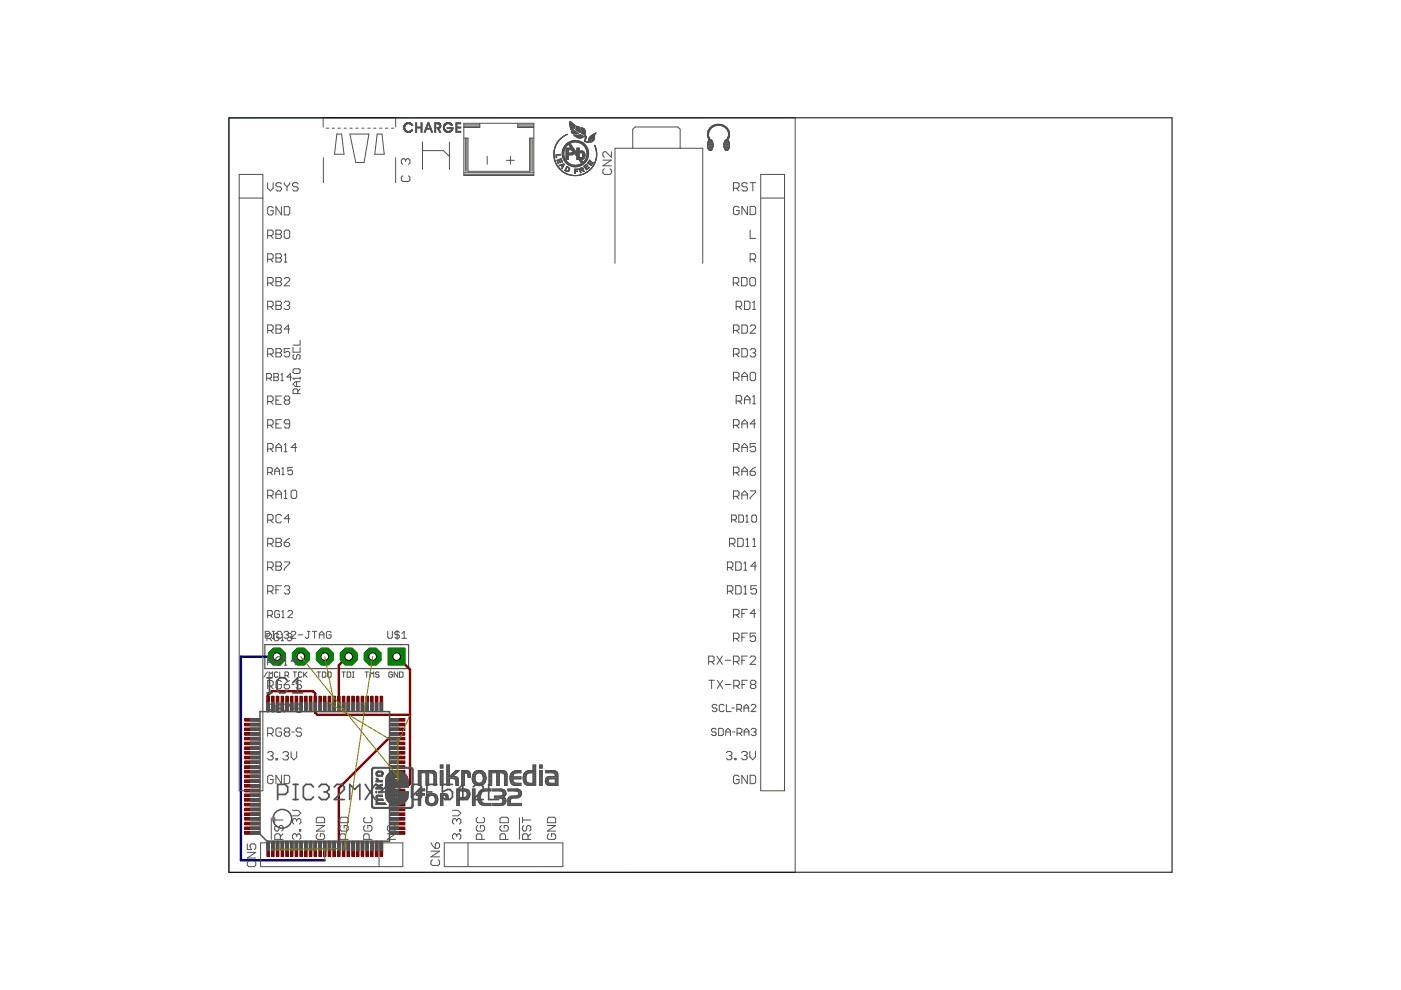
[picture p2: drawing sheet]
<svg xmlns="http://www.w3.org/2000/svg" width="297mm" height="210mm" viewBox="0 0 297 210" stroke-linecap="round" stroke-linejoin="round" font-family="sans-serif">
<path d="M56.2 136.7h30.4v5.1h-30.4z" fill="none" stroke="#505050" stroke-width=".25"/>
<path d="M58.7 139.2h-7.6v43.2h17.8" fill="none" stroke="#000080" stroke-width=".51"/>
<circle cx="68.9" cy="139.2" r="1.93" fill="#008000"/>
<circle cx="68.9" cy="139.2" r="1.93" fill="none" stroke="#008000" stroke-width=".21"/>
<circle cx="68.9" cy="139.2" r=".8" fill="#fff"/>
<circle cx="68.9" cy="139.2" r=".8" fill="none" stroke="#000" stroke-width=".21"/>
<path d="M82.3 137.4h3.6v3.6h-3.6z" fill="#008000"/>
<path d="M82.3 137.4h3.6v3.6h-3.6z" fill="none" stroke="#008000" stroke-width=".21"/>
<circle cx="84.1" cy="139.2" r=".8" fill="#fff"/>
<circle cx="84.1" cy="139.2" r=".8" fill="none" stroke="#000" stroke-width=".21"/>
<circle cx="79" cy="139.2" r="1.93" fill="#008000"/>
<circle cx="79" cy="139.2" r="1.93" fill="none" stroke="#008000" stroke-width=".21"/>
<circle cx="79" cy="139.2" r=".8" fill="#fff"/>
<circle cx="79" cy="139.2" r=".8" fill="none" stroke="#000" stroke-width=".21"/>
<circle cx="73.9" cy="139.2" r="1.93" fill="#008000"/>
<circle cx="73.9" cy="139.2" r="1.93" fill="none" stroke="#008000" stroke-width=".21"/>
<circle cx="73.9" cy="139.2" r=".8" fill="#fff"/>
<circle cx="73.9" cy="139.2" r=".8" fill="none" stroke="#000" stroke-width=".21"/>
<circle cx="63.8" cy="139.2" r="1.93" fill="#008000"/>
<circle cx="63.8" cy="139.2" r="1.93" fill="none" stroke="#008000" stroke-width=".21"/>
<circle cx="63.8" cy="139.2" r=".8" fill="#fff"/>
<circle cx="63.8" cy="139.2" r=".8" fill="none" stroke="#000" stroke-width=".21"/>
<circle cx="58.7" cy="139.2" r="1.93" fill="#008000"/>
<circle cx="58.7" cy="139.2" r="1.93" fill="none" stroke="#008000" stroke-width=".21"/>
<circle cx="58.7" cy="139.2" r=".8" fill="#fff"/>
<circle cx="58.7" cy="139.2" r=".8" fill="none" stroke="#000" stroke-width=".21"/>
<path d="M56.6 147.6h.5v3h-.5z" fill="#800000"/>
<path d="M56.6 147.6h.5v3h-.5z" fill="none" stroke="#800000" stroke-width=".21"/>
<path d="M57.6 147.6h.5v3h-.5z" fill="#800000"/>
<path d="M57.6 147.6h.5v3h-.5z" fill="none" stroke="#800000" stroke-width=".21"/>
<path d="M58.6 147.6h.5v3h-.5z" fill="#800000"/>
<path d="M58.6 147.6h.5v3h-.5z" fill="none" stroke="#800000" stroke-width=".21"/>
<path d="M59.6 147.6h.5v3h-.5z" fill="#800000"/>
<path d="M59.6 147.6h.5v3h-.5z" fill="none" stroke="#800000" stroke-width=".21"/>
<path d="M60.6 147.6h.5v3h-.5z" fill="#800000"/>
<path d="M60.6 147.6h.5v3h-.5z" fill="none" stroke="#800000" stroke-width=".21"/>
<path d="M61.6 147.6h.5v3h-.5z" fill="#800000"/>
<path d="M61.6 147.6h.5v3h-.5z" fill="none" stroke="#800000" stroke-width=".21"/>
<path d="M62.6 147.6h.5v3h-.5z" fill="#800000"/>
<path d="M62.6 147.6h.5v3h-.5z" fill="none" stroke="#800000" stroke-width=".21"/>
<path d="M63.6 147.6h.5v3h-.5z" fill="#800000"/>
<path d="M63.6 147.6h.5v3h-.5z" fill="none" stroke="#800000" stroke-width=".21"/>
<path d="M64.6 147.6h.5v3h-.5z" fill="#800000"/>
<path d="M64.6 147.6h.5v3h-.5z" fill="none" stroke="#800000" stroke-width=".21"/>
<path d="M65.6 147.6h.5v3h-.5z" fill="#800000"/>
<path d="M65.6 147.6h.5v3h-.5z" fill="none" stroke="#800000" stroke-width=".21"/>
<path d="M66.6 147.6h.5v3h-.5z" fill="#800000"/>
<path d="M66.6 147.6h.5v3h-.5z" fill="none" stroke="#800000" stroke-width=".21"/>
<path d="M67.6 147.6h.5v3h-.5z" fill="#800000"/>
<path d="M67.6 147.6h.5v3h-.5z" fill="none" stroke="#800000" stroke-width=".21"/>
<path d="M68.6 147.6h.5v3h-.5z" fill="#800000"/>
<path d="M68.6 147.6h.5v3h-.5z" fill="none" stroke="#800000" stroke-width=".21"/>
<path d="M69.6 147.6h.5v3h-.5z" fill="#800000"/>
<path d="M69.6 147.6h.5v3h-.5z" fill="none" stroke="#800000" stroke-width=".21"/>
<path d="M70.6 147.6h.5v3h-.5z" fill="#800000"/>
<path d="M70.6 147.6h.5v3h-.5z" fill="none" stroke="#800000" stroke-width=".21"/>
<path d="M71.6 147.6h.5v3h-.5z" fill="#800000"/>
<path d="M71.6 147.6h.5v3h-.5z" fill="none" stroke="#800000" stroke-width=".21"/>
<path d="M72.6 147.6h.5v3h-.5z" fill="#800000"/>
<path d="M72.6 147.6h.5v3h-.5z" fill="none" stroke="#800000" stroke-width=".21"/>
<path d="M73.6 147.6h.5v3h-.5z" fill="#800000"/>
<path d="M73.6 147.6h.5v3h-.5z" fill="none" stroke="#800000" stroke-width=".21"/>
<path d="M74.6 147.6h.5v3h-.5z" fill="#800000"/>
<path d="M74.6 147.6h.5v3h-.5z" fill="none" stroke="#800000" stroke-width=".21"/>
<path d="M75.6 147.6h.5v3h-.5z" fill="#800000"/>
<path d="M75.6 147.6h.5v3h-.5z" fill="none" stroke="#800000" stroke-width=".21"/>
<path d="M76.6 147.6h.5v3h-.5z" fill="#800000"/>
<path d="M76.6 147.6h.5v3h-.5z" fill="none" stroke="#800000" stroke-width=".21"/>
<path d="M77.6 147.6h.5v3h-.5z" fill="#800000"/>
<path d="M77.6 147.6h.5v3h-.5z" fill="none" stroke="#800000" stroke-width=".21"/>
<path d="M78.6 147.6h.5v3h-.5z" fill="#800000"/>
<path d="M78.6 147.6h.5v3h-.5z" fill="none" stroke="#800000" stroke-width=".21"/>
<path d="M79.6 147.6h.5v3h-.5z" fill="#800000"/>
<path d="M79.6 147.6h.5v3h-.5z" fill="none" stroke="#800000" stroke-width=".21"/>
<path d="M80.6 147.6h.5v3h-.5z" fill="#800000"/>
<path d="M80.6 147.6h.5v3h-.5z" fill="none" stroke="#800000" stroke-width=".21"/>
<path d="M56.6 178.6h.5v3h-.5z" fill="#800000"/>
<path d="M56.6 178.6h.5v3h-.5z" fill="none" stroke="#800000" stroke-width=".21"/>
<path d="M57.6 178.6h.5v3h-.5z" fill="#800000"/>
<path d="M57.6 178.6h.5v3h-.5z" fill="none" stroke="#800000" stroke-width=".21"/>
<path d="M58.6 178.6h.5v3h-.5z" fill="#800000"/>
<path d="M58.6 178.6h.5v3h-.5z" fill="none" stroke="#800000" stroke-width=".21"/>
<path d="M59.6 178.6h.5v3h-.5z" fill="#800000"/>
<path d="M59.6 178.6h.5v3h-.5z" fill="none" stroke="#800000" stroke-width=".21"/>
<path d="M60.6 178.6h.5v3h-.5z" fill="#800000"/>
<path d="M60.6 178.6h.5v3h-.5z" fill="none" stroke="#800000" stroke-width=".21"/>
<path d="M61.6 178.6h.5v3h-.5z" fill="#800000"/>
<path d="M61.6 178.6h.5v3h-.5z" fill="none" stroke="#800000" stroke-width=".21"/>
<path d="M62.6 178.6h.5v3h-.5z" fill="#800000"/>
<path d="M62.6 178.6h.5v3h-.5z" fill="none" stroke="#800000" stroke-width=".21"/>
<path d="M63.6 178.6h.5v3h-.5z" fill="#800000"/>
<path d="M63.6 178.6h.5v3h-.5z" fill="none" stroke="#800000" stroke-width=".21"/>
<path d="M64.6 178.6h.5v3h-.5z" fill="#800000"/>
<path d="M64.6 178.6h.5v3h-.5z" fill="none" stroke="#800000" stroke-width=".21"/>
<path d="M65.6 178.6h.5v3h-.5z" fill="#800000"/>
<path d="M65.6 178.6h.5v3h-.5z" fill="none" stroke="#800000" stroke-width=".21"/>
<path d="M66.6 178.6h.5v3h-.5z" fill="#800000"/>
<path d="M66.6 178.6h.5v3h-.5z" fill="none" stroke="#800000" stroke-width=".21"/>
<path d="M67.6 178.6h.5v3h-.5z" fill="#800000"/>
<path d="M67.6 178.6h.5v3h-.5z" fill="none" stroke="#800000" stroke-width=".21"/>
<path d="M68.6 178.6h.5v3h-.5z" fill="#800000"/>
<path d="M68.6 178.6h.5v3h-.5z" fill="none" stroke="#800000" stroke-width=".21"/>
<path d="M69.6 178.6h.5v3h-.5z" fill="#800000"/>
<path d="M69.6 178.6h.5v3h-.5z" fill="none" stroke="#800000" stroke-width=".21"/>
<path d="M70.6 178.6h.5v3h-.5z" fill="#800000"/>
<path d="M70.6 178.6h.5v3h-.5z" fill="none" stroke="#800000" stroke-width=".21"/>
<path d="M71.6 178.6h.5v3h-.5z" fill="#800000"/>
<path d="M71.6 178.6h.5v3h-.5z" fill="none" stroke="#800000" stroke-width=".21"/>
<path d="M72.6 178.6h.5v3h-.5z" fill="#800000"/>
<path d="M72.6 178.6h.5v3h-.5z" fill="none" stroke="#800000" stroke-width=".21"/>
<path d="M73.6 178.6h.5v3h-.5z" fill="#800000"/>
<path d="M73.6 178.6h.5v3h-.5z" fill="none" stroke="#800000" stroke-width=".21"/>
<path d="M74.6 178.6h.5v3h-.5z" fill="#800000"/>
<path d="M74.6 178.6h.5v3h-.5z" fill="none" stroke="#800000" stroke-width=".21"/>
<path d="M75.6 178.6h.5v3h-.5z" fill="#800000"/>
<path d="M75.6 178.6h.5v3h-.5z" fill="none" stroke="#800000" stroke-width=".21"/>
<path d="M76.6 178.6h.5v3h-.5z" fill="#800000"/>
<path d="M76.6 178.6h.5v3h-.5z" fill="none" stroke="#800000" stroke-width=".21"/>
<path d="M77.6 178.6h.5v3h-.5z" fill="#800000"/>
<path d="M77.6 178.6h.5v3h-.5z" fill="none" stroke="#800000" stroke-width=".21"/>
<path d="M78.6 178.6h.5v3h-.5z" fill="#800000"/>
<path d="M78.6 178.6h.5v3h-.5z" fill="none" stroke="#800000" stroke-width=".21"/>
<path d="M79.6 178.6h.5v3h-.5z" fill="#800000"/>
<path d="M79.6 178.6h.5v3h-.5z" fill="none" stroke="#800000" stroke-width=".21"/>
<path d="M80.6 178.6h.5v3h-.5z" fill="#800000"/>
<path d="M80.6 178.6h.5v3h-.5z" fill="none" stroke="#800000" stroke-width=".21"/>
<path d="M82.8 176.3h3.1v.6h-3.1z" fill="#800000"/>
<path d="M82.8 176.3h3.1v.6h-3.1z" fill="none" stroke="#800000" stroke-width=".21"/>
<path d="M82.8 175.3h3.1v.6h-3.1z" fill="#800000"/>
<path d="M82.8 175.3h3.1v.6h-3.1z" fill="none" stroke="#800000" stroke-width=".21"/>
<path d="M82.8 174.3h3.1v.6h-3.1z" fill="#800000"/>
<path d="M82.8 174.3h3.1v.6h-3.1z" fill="none" stroke="#800000" stroke-width=".21"/>
<path d="M82.8 173.3h3.1v.6h-3.1z" fill="#800000"/>
<path d="M82.8 173.3h3.1v.6h-3.1z" fill="none" stroke="#800000" stroke-width=".21"/>
<path d="M82.8 172.3h3.1v.6h-3.1z" fill="#800000"/>
<path d="M82.8 172.3h3.1v.6h-3.1z" fill="none" stroke="#800000" stroke-width=".21"/>
<path d="M82.8 171.3h3.1v.6h-3.1z" fill="#800000"/>
<path d="M82.8 171.3h3.1v.6h-3.1z" fill="none" stroke="#800000" stroke-width=".21"/>
<path d="M82.8 170.3h3.1v.6h-3.1z" fill="#800000"/>
<path d="M82.8 170.3h3.1v.6h-3.1z" fill="none" stroke="#800000" stroke-width=".21"/>
<path d="M82.8 169.3h3.1v.6h-3.1z" fill="#800000"/>
<path d="M82.8 169.3h3.1v.6h-3.1z" fill="none" stroke="#800000" stroke-width=".21"/>
<path d="M82.8 168.3h3.1v.6h-3.1z" fill="#800000"/>
<path d="M82.8 168.3h3.1v.6h-3.1z" fill="none" stroke="#800000" stroke-width=".21"/>
<path d="M82.8 167.3h3.1v.6h-3.1z" fill="#800000"/>
<path d="M82.8 167.3h3.1v.6h-3.1z" fill="none" stroke="#800000" stroke-width=".21"/>
<path d="M82.8 166.3h3.1v.6h-3.1z" fill="#800000"/>
<path d="M82.8 166.3h3.1v.6h-3.1z" fill="none" stroke="#800000" stroke-width=".21"/>
<path d="M82.8 165.3h3.1v.6h-3.1z" fill="#800000"/>
<path d="M82.8 165.3h3.1v.6h-3.1z" fill="none" stroke="#800000" stroke-width=".21"/>
<path d="M82.8 164.3h3.1v.6h-3.1z" fill="#800000"/>
<path d="M82.8 164.3h3.1v.6h-3.1z" fill="none" stroke="#800000" stroke-width=".21"/>
<path d="M82.8 163.3h3.1v.6h-3.1z" fill="#800000"/>
<path d="M82.8 163.3h3.1v.6h-3.1z" fill="none" stroke="#800000" stroke-width=".21"/>
<path d="M82.8 162.3h3.1v.6h-3.1z" fill="#800000"/>
<path d="M82.8 162.3h3.1v.6h-3.1z" fill="none" stroke="#800000" stroke-width=".21"/>
<path d="M82.8 161.3h3.1v.6h-3.1z" fill="#800000"/>
<path d="M82.8 161.3h3.1v.6h-3.1z" fill="none" stroke="#800000" stroke-width=".21"/>
<path d="M82.8 160.3h3.1v.6h-3.1z" fill="#800000"/>
<path d="M82.8 160.3h3.1v.6h-3.1z" fill="none" stroke="#800000" stroke-width=".21"/>
<path d="M82.8 159.3h3.1v.6h-3.1z" fill="#800000"/>
<path d="M82.8 159.3h3.1v.6h-3.1z" fill="none" stroke="#800000" stroke-width=".21"/>
<path d="M82.8 158.3h3.1v.6h-3.1z" fill="#800000"/>
<path d="M82.8 158.3h3.1v.6h-3.1z" fill="none" stroke="#800000" stroke-width=".21"/>
<path d="M82.8 157.3h3.1v.6h-3.1z" fill="#800000"/>
<path d="M82.8 157.3h3.1v.6h-3.1z" fill="none" stroke="#800000" stroke-width=".21"/>
<path d="M82.8 156.3h3.1v.6h-3.1z" fill="#800000"/>
<path d="M82.8 156.3h3.1v.6h-3.1z" fill="none" stroke="#800000" stroke-width=".21"/>
<path d="M82.8 155.3h3.1v.6h-3.1z" fill="#800000"/>
<path d="M82.8 155.3h3.1v.6h-3.1z" fill="none" stroke="#800000" stroke-width=".21"/>
<path d="M82.8 154.3h3.1v.6h-3.1z" fill="#800000"/>
<path d="M82.8 154.3h3.1v.6h-3.1z" fill="none" stroke="#800000" stroke-width=".21"/>
<path d="M82.8 153.4h3.1v.5h-3.1z" fill="#800000"/>
<path d="M82.8 153.4h3.1v.5h-3.1z" fill="none" stroke="#800000" stroke-width=".21"/>
<path d="M82.8 152.3h3.1v.6h-3.1z" fill="#800000"/>
<path d="M82.8 152.3h3.1v.6h-3.1z" fill="none" stroke="#800000" stroke-width=".21"/>
<path d="M51.9 152.3h3v.6h-3z" fill="#800000"/>
<path d="M51.9 152.3h3v.6h-3z" fill="none" stroke="#800000" stroke-width=".21"/>
<path d="M51.9 153.4h3v.5h-3z" fill="#800000"/>
<path d="M51.9 153.4h3v.5h-3z" fill="none" stroke="#800000" stroke-width=".21"/>
<path d="M51.9 154.3h3v.6h-3z" fill="#800000"/>
<path d="M51.9 154.3h3v.6h-3z" fill="none" stroke="#800000" stroke-width=".21"/>
<path d="M51.9 155.3h3v.6h-3z" fill="#800000"/>
<path d="M51.9 155.3h3v.6h-3z" fill="none" stroke="#800000" stroke-width=".21"/>
<path d="M51.9 156.3h3v.6h-3z" fill="#800000"/>
<path d="M51.9 156.3h3v.6h-3z" fill="none" stroke="#800000" stroke-width=".21"/>
<path d="M51.9 157.3h3v.6h-3z" fill="#800000"/>
<path d="M51.9 157.3h3v.6h-3z" fill="none" stroke="#800000" stroke-width=".21"/>
<path d="M51.9 158.3h3v.6h-3z" fill="#800000"/>
<path d="M51.9 158.3h3v.6h-3z" fill="none" stroke="#800000" stroke-width=".21"/>
<path d="M51.9 159.3h3v.6h-3z" fill="#800000"/>
<path d="M51.9 159.3h3v.6h-3z" fill="none" stroke="#800000" stroke-width=".21"/>
<path d="M51.9 160.3h3v.6h-3z" fill="#800000"/>
<path d="M51.9 160.3h3v.6h-3z" fill="none" stroke="#800000" stroke-width=".21"/>
<path d="M51.9 161.3h3v.6h-3z" fill="#800000"/>
<path d="M51.9 161.3h3v.6h-3z" fill="none" stroke="#800000" stroke-width=".21"/>
<path d="M51.9 162.3h3v.6h-3z" fill="#800000"/>
<path d="M51.9 162.3h3v.6h-3z" fill="none" stroke="#800000" stroke-width=".21"/>
<path d="M51.9 163.3h3v.6h-3z" fill="#800000"/>
<path d="M51.9 163.3h3v.6h-3z" fill="none" stroke="#800000" stroke-width=".21"/>
<path d="M51.9 164.3h3v.6h-3z" fill="#800000"/>
<path d="M51.9 164.3h3v.6h-3z" fill="none" stroke="#800000" stroke-width=".21"/>
<path d="M51.9 165.3h3v.6h-3z" fill="#800000"/>
<path d="M51.9 165.3h3v.6h-3z" fill="none" stroke="#800000" stroke-width=".21"/>
<path d="M51.9 166.3h3v.6h-3z" fill="#800000"/>
<path d="M51.9 166.3h3v.6h-3z" fill="none" stroke="#800000" stroke-width=".21"/>
<path d="M51.9 167.3h3v.6h-3z" fill="#800000"/>
<path d="M51.9 167.3h3v.6h-3z" fill="none" stroke="#800000" stroke-width=".21"/>
<path d="M51.9 168.3h3v.6h-3z" fill="#800000"/>
<path d="M51.9 168.3h3v.6h-3z" fill="none" stroke="#800000" stroke-width=".21"/>
<path d="M51.9 169.3h3v.6h-3z" fill="#800000"/>
<path d="M51.9 169.3h3v.6h-3z" fill="none" stroke="#800000" stroke-width=".21"/>
<path d="M51.9 170.3h3v.6h-3z" fill="#800000"/>
<path d="M51.9 170.3h3v.6h-3z" fill="none" stroke="#800000" stroke-width=".21"/>
<path d="M51.9 171.3h3v.6h-3z" fill="#800000"/>
<path d="M51.9 171.3h3v.6h-3z" fill="none" stroke="#800000" stroke-width=".21"/>
<path d="M51.9 172.3h3v.6h-3z" fill="#800000"/>
<path d="M51.9 172.3h3v.6h-3z" fill="none" stroke="#800000" stroke-width=".21"/>
<path d="M51.9 173.3h3v.6h-3z" fill="#800000"/>
<path d="M51.9 173.3h3v.6h-3z" fill="none" stroke="#800000" stroke-width=".21"/>
<path d="M51.9 174.3h3v.6h-3z" fill="#800000"/>
<path d="M51.9 174.3h3v.6h-3z" fill="none" stroke="#800000" stroke-width=".21"/>
<path d="M51.9 175.3h3v.6h-3z" fill="#800000"/>
<path d="M51.9 175.3h3v.6h-3z" fill="none" stroke="#800000" stroke-width=".21"/>
<path d="M51.9 176.3h3v.6h-3z" fill="#800000"/>
<path d="M51.9 176.3h3v.6h-3z" fill="none" stroke="#800000" stroke-width=".21"/>
<path d="M73.9 139.2h-.2l-1.9 1.9v8M84.1 139.2l2.8 2.8v24.2l-.4 .4h-2.2M56.9 149.1l-.1-1.7 .9-.9h8.7l.4 .5v4.1l.5 .5h19.6M84.3 156.6h-1.9l-10.6 10.5v13" fill="none" stroke="#800000" stroke-width=".51"/>
<circle cx="68.9" cy="139.2" r="1.93" fill="#008000"/>
<circle cx="68.9" cy="139.2" r="1.93" fill="none" stroke="#008000" stroke-width=".21"/>
<circle cx="68.9" cy="139.2" r=".8" fill="#fff"/>
<circle cx="68.9" cy="139.2" r=".8" fill="none" stroke="#000" stroke-width=".21"/>
<path d="M82.3 137.4h3.6v3.6h-3.6z" fill="#008000"/>
<path d="M82.3 137.4h3.6v3.6h-3.6z" fill="none" stroke="#008000" stroke-width=".21"/>
<circle cx="84.1" cy="139.2" r=".8" fill="#fff"/>
<circle cx="84.1" cy="139.2" r=".8" fill="none" stroke="#000" stroke-width=".21"/>
<circle cx="79" cy="139.2" r="1.93" fill="#008000"/>
<circle cx="79" cy="139.2" r="1.93" fill="none" stroke="#008000" stroke-width=".21"/>
<circle cx="79" cy="139.2" r=".8" fill="#fff"/>
<circle cx="79" cy="139.2" r=".8" fill="none" stroke="#000" stroke-width=".21"/>
<circle cx="73.9" cy="139.2" r="1.93" fill="#008000"/>
<circle cx="73.9" cy="139.2" r="1.93" fill="none" stroke="#008000" stroke-width=".21"/>
<circle cx="73.9" cy="139.2" r=".8" fill="#fff"/>
<circle cx="73.9" cy="139.2" r=".8" fill="none" stroke="#000" stroke-width=".21"/>
<circle cx="63.8" cy="139.2" r="1.93" fill="#008000"/>
<circle cx="63.8" cy="139.2" r="1.93" fill="none" stroke="#008000" stroke-width=".21"/>
<circle cx="63.8" cy="139.2" r=".8" fill="#fff"/>
<circle cx="63.8" cy="139.2" r=".8" fill="none" stroke="#000" stroke-width=".21"/>
<circle cx="58.7" cy="139.2" r="1.93" fill="#008000"/>
<circle cx="58.7" cy="139.2" r="1.93" fill="none" stroke="#008000" stroke-width=".21"/>
<circle cx="58.7" cy="139.2" r=".8" fill="#fff"/>
<circle cx="58.7" cy="139.2" r=".8" fill="none" stroke="#000" stroke-width=".21"/>
<g fill="none" stroke="#505050" stroke-width=".32">
<path d="M55.1 150.9h27.5v27.5h-26l-1.5-1.6z"/>
<circle cx="59.9" cy="173.6" r="1.99"/>
</g>
<g fill="none" stroke="#505050" stroke-width=".21">
<path d="M48.5 25.2v159.7M50.7 37h5v130.7h-5zM56.7 38.7v1.2l.6 .6 .6-.6v-1.2M59.7 39l-.3-.3h-.6l-.3 .3v.3l.3 .3h.6l.3 .3v.3l-.3 .3h-.6l-.3-.3M60.3 38.7v.3l.6 .6M60.9 39.6v.9M61.4 38.7v.3l-.5 .6M63.2 39l-.3-.3h-.6l-.3 .3v.3l.3 .3h.6l.3 .3v.3l-.3 .3h-.6l-.3-.3M68.5 26.9v-2h15.4v2M68.6 33.4v5.3M69.2 27.2h.5M70.4 27.2h.5"/>
<path d="M71.4 28.4h1l.5 4.3h-2zM71.7 27.2h.5M72.9 27.2h.5M74.2 28.4h4l-1 6.1h-1.8zM74.2 27.2h.5M75.4 27.2h.5M76.7 27.2h.5M78 27.2h.5M79.2 27.2h.5M80 28.4h1l.5 4.3h-2zM80.5 27.2h.5M81.7 27.2h.5"/>
<path d="M83 27.2h.5M83.9 33.4v5.3M85.4 37.3l-.3 .3v.6l.3 .3h1.2l.3-.3v-.6l-.3-.3M85.6 27h.2M85.6 27.1h.2M85.6 27l.2 .7M85.6 27.3h.2l.1 .1M85.6 26.8h.1M85.6 26.7h.1M85.7 26.6l-.1 .1M85.7 26.6l-.1 .4M85.7 26.5v.1"/>
<path d="M85.7 26.5h.3M85.7 27.6h.3M85.8 26.4v.1M85.8 27.1v.1M85.8 26.9h.1M85.8 26.4h.3M85.8 27.7h.3M85.8 26.8v.5M85.8 27.7l.4 .3M85.9 27.4h-.2M85.9 26.3h.1M85.9 26.6l-.3 .1"/>
<path d="M85.9 27.4v.1M85.9 27.5l.2 .2M85.9 27.5h.1M85.9 27.8h.1M86 34l-.3-.3h-.3l-.3 .3v.6l.3 .3M86 34l.3-.3h.3l.3 .3v.6l-.3 .3M86 34v.2M86 26.5l-.2 .3h-.2M86 27.9h1.2M86.1 26.1h.1M86.1 26.1l-.4 .4M86.1 27.7l.2 .1"/>
<path d="M86.1 26.1h.9l.5 .5h-.2l-.3-.3M86.2 28h.1M86.2 27.8h.1M86.2 26.3h-.1M86.2 26.3l-.2 .2M86.3 27.8h.1M86.3 26.1h-.2M86.3 26.1h.7M86.3 28h.6M86.3 27.8l.2 .1M86.4 28h.4M86.4 26.2l-.2 .1"/>
<path d="M86.4 26h.1M86.7 26.2h.2M86.8 27.9h-.1M86.8 26h.1M86.8 26.2h.1M86.9 26.2l.1 .1M86.9 26.3h.1M86.9 27.8h.1M86.9 27.8l-.1 .1M87 28h.1M87 26.3h.1M87 27.7v.1"/>
<path d="M87 27.7l-.1 .1M87 28h-.2M87.1 26.1h.1M87.1 26.4h.3M87.1 27.7h.3M87.1 27.7l-.1 .1M87.1 27.9v.1M87.1 27.9h.1M87.1 27.6h.1M87.2 26.5h.1M87.2 26.2h-1.2M87.2 27.6l-.1 .1"/>
<path d="M87.2 26.2h.1M87.2 27.5v.1M87.3 26.3h.1M87.4 27.7l-.4 .3M87.4 26.4l-.2 .1M87.4 27.6v.1M87.5 27.6l-.1 .1M87.5 27.5l-.3 .1M87.5 27.5v.1M88.1 26.5h.2M88.1 27.4h.2M88.1 26.2h.2"/>
<path d="M88.1 26.4h.2M88.1 27h1.4M88.1 26.8h.2M88.1 27.1h1.4M88.1 27.7h.2M88.1 27.9h.2M88.1 27.3h.2M88.1 27.6h.2M88.1 26.7h.2M88.3 27.1v.9h-.2v-1.9h.2v.8h1v-.8h.2v1.9h-.2v-.9M89.3 26.5h.2M89.3 27.4h.2"/>
<path d="M89.3 26.2h.2M89.3 26.4h.2M89.3 26.8h.2M89.3 27.7h.2M89.3 27.9h.2M89.3 27.3h.2M89.3 27.6h.2M89.3 26.7h.2M89.6 31.9h4.4l1.3 1.3M89.6 30.1v5.8M90 27.9h.2M90.1 27.7h.2"/>
<path d="M90.1 27.6h.2M90.2 27.4h1.3M90.2 27.3h1.2M90.3 27.1h.2M90.3 27h.3M90.4 27.4l-.3 .6h-.2l.8-1.9h.3l.7 1.9h-.2l-.3-.6M90.4 26.8h.2M90.4 27.2l.4-1 .4 1M90.5 26.7h.2M90.5 26.5h.2M90.6 26.4h.2M90.6 26.2h.4"/>
<path d="M90.9 26.4h.2M90.9 26.5h.2M91 26.7h.2M91 26.8h.2M91.1 27h.2M91.1 27.1h.3M91.3 27.6h.2M91.4 27.7h.2M91.4 27.9h.3M92.2 26.5h.2M92.2 27.4h.2M92.2 26.2h1.1"/>
<path d="M92.2 26.4h.2M92.2 27h.2M92.2 26.8h.2M92.2 27.1h.2M92.2 27.7h.2M92.2 27.9h.2M92.2 27.3h.2M92.2 27.6h.2M92.2 26.7h.2M92.8 27.4h.3M92.9 26.2l.3 .3v.3M92.9 27.6h.3"/>
<path d="M92.9 26.1h.1M93 27.2v.1M93 26.3h.1M93 27.7h.3M93 26.1h.1M93.1 27l-.5 .1 .6 .9h.3l-.5-.7M93.1 26.3h.1M93.1 26.1h-.9v1.9h.2v-1.8l.7 .1M93.1 27.2h.1M93.1 26.1h.1M93.1 26.4h.3M93.1 27.9h.2"/>
<path d="M93.1 27h.1M93.1 26.1l.1 .1M93.2 27.2h.1M93.2 26.4l.2 .1M93.2 26.2h.1M93.2 26.8v.1M93.2 26.9h.1M93.2 26.6h.1M93.2 26.8h.2M93.2 26.8l-.2 .3M93.2 26.5l.1 .1M93.2 26.2l.2 .3"/>
<path d="M93.2 26.7h.3M93.2 26.8h.1M93.3 27.1h-.7M93.3 27h.1M93.4 27h-.3M93.4 26.4v.1M93.4 26.9l-.3 .3-.3 .1M93.4 26.5v.3M93.4 26.6h.1M93.4 26.8v.1M93.5 26.8h-.1M94 27h.2"/>
<path d="M94 27.1h.2M94 27.1l.3 .6M94 27v.1M94 27.3h.3v.1M94 26.8h.1M94.1 26.7h.2M94.1 26.7h.1M94.1 26.6v.1M94.1 26.6l-.1 .4M94.1 26.6h.1M94.1 27.6h.3M94.2 26.4v.1"/>
<path d="M94.2 26.5l-.1 .1M94.2 27.1l.1 .2M94.3 26.8l-.1 .3M94.3 26.4h.2M94.3 27.7h.3M94.3 27.7l.1 .2M94.3 27.4h-.2M94.3 27.8h.1M94.3 26.6l-.1 .2h-.2M94.3 27.5l.3 .2M94.3 26.6h.1M94.3 27.4v.1"/>
<path d="M94.3 26.3h.1M94.4 26.5v.1M94.4 26.5l-.3 .1M94.4 27.9l.3 .1M94.4 27.9h1.2M94.4 26.5l-.1 .1M94.4 26.2h.1M94.5 26.2l-.3 .2M94.5 27.7h.1M94.5 26.4l-.1 .1M94.5 26.4h.1M94.5 26.1h.1"/>
<path d="M94.6 27.7l.2 .2M94.6 27.8h.1M94.6 26.1l-.1 .1M94.6 26.3v.1M94.7 26.1h.1M94.7 26.3h.1M94.7 28h.5M94.7 28h.6M94.8 26l.9 .2h-1.3M94.8 26.2l-.3 .2M94.8 26.2h.1M94.8 27.1h1.2v.1l-1.2 .1z"/>
<path d="M94.8 27.1h1.2M94.8 26l-.1 .1M94.9 26.2h-.1M94.9 27.9h.1M95.2 26.2h.1M95.2 27.9h.1M95.2 26h.1M95.3 30.1v5.8M95.3 27.8v.1M95.3 27.8h.1M95.3 26.2h-.1l.2 .1M95.4 26.3h.1"/>
<path d="M95.4 26.3l.3 .2h.2M95.4 26.1h-.8M95.4 26.1h.1M95.5 27.7h.3M95.5 26.4h.1M95.5 26.1h.1M95.5 26.1l.4 .4M95.6 26.4h.1M95.6 27.9l-.3 .1M95.7 26.5h.2M95.7 27.6l-.4 .2M95.7 27.6h.2"/>
<path d="M95.7 27.6h.1M95.7 27.5h.1M95.7 27.4h.3M95.8 27.4l-.1 .2M95.8 26.3l-.3 .1M95.8 27.3v.1M95.9 26.5h.1M95.9 27.6l-.3 .3M95.9 27.4v.1M95.9 27.5v.1M96 27.2l-.1 .2M96.7 27.1h1v-.2h-.8v-.7h.8v-.1h-1v1.9h1v-.2h-.8v-.7"/>
<path d="M96.7 26.5h.2M96.7 27.4h.2M96.7 26.2h1M96.7 26.4h.2M96.7 27h1M96.7 26.8h.2M96.7 27.7h.2M96.7 27.9h1M96.7 27.3h.2M96.7 27.6h.2M96.7 26.7h.2M98.3 29.3h.9v7h13.1v-7h.9"/>
<path d="M98.3 26.5h3.4M98.3 26.8h3.4M98.3 36.6h14.9M98.3 37h14.9M98.3 26.1h14.9v11.1h-14.9zM98.7 29.3v7M99 29.3v7M101.7 26.1v.9h-3.4M103.3 33.1v1.7M107.4 34h1.7M108.2 33.1v1.7M109.8 26.5h3.4"/>
<path d="M109.8 26.8h3.4M109.8 26.1v.9h3.4M112.5 29.3v7M112.8 29.3v7M117.4 32.9h.1M117.4 32.4h.1M117.4 33h.1M117.4 33.1h.1M117.4 32.6h.1M117.4 32.8h.1M117.4 32.7h.1M117.4 32.2h.1"/>
<path d="M117.4 32.3h.1M117.4 33.2h.1M117.4 33.3h.1M117.4 32.3v.9M117.4 33.2l.2 .9M117.5 32h.1M117.5 33.4h.1M117.5 31.9h.1M117.5 33.5h.1M117.5 33.6h.1M117.5 32.3v.9M117.5 31.7h.1"/>
<path d="M117.5 33.2l.3 1.3M117.5 33.7h.1M117.5 31.6h.1M117.5 33.8h.1M117.6 33.9h.1M117.6 31.5l-.2 .8M117.6 31.5h.1M117.6 34h.1M117.6 31.3h.1M117.6 34.1l.4 .8M117.6 34.1h.1M117.6 31.5l-.1 .8"/>
<path d="M117.6 31.2h.1M117.6 34.2h.1M117.7 31.2h.1M117.7 34.3h.1M117.7 31.1h.1M117.7 34.4h.1M117.7 31.2l-.1 .3M117.8 34.5h.1M117.8 30.9h.1M117.8 30.8h.1M117.8 34.6h.1M117.8 34.5l1 1.4"/>
<path d="M117.9 34.7h.1M117.9 32.9h.9M117.9 33h.1M117.9 32.8l.9-.1v.2h-.8v.5l-.1 .1zM117.9 33.1h.1M117.9 33.2h.1M117.9 33.3h.1M117.9 34.8h.1M117.9 30.6h.1M117.9 33.4h.1M117.9 30.5h.1M117.9 34.9h.1"/>
<path d="M118 34.9l.4 .7 1 .9M118 30.4h.1M118 35h.1M118.1 34h.3M118.1 35.1h.1M118.1 34l.3 .7M118.1 34l.9-.4 .3 .8h-.2M118.1 34.1h.1M118.1 35.2h.1M118.1 30.2h.1M118.2 34.2h.1M118.2 35.3h.1"/>
<path d="M118.2 34.3h.1M118.2 30.1h.1M118.2 30.2l-.5 1M118.2 34.4h.2M118.2 34.1l.3 .6h-.1M118.2 34.1l.3-.1 .2 .5M118.3 30h.1M118.3 35.4h.1M118.3 32.8h.5M118.3 34.5h.1M118.3 34.6h.1M118.3 34.7h.1"/>
<path d="M118.3 35.5h.1M118.3 33.9h.4M118.4 29.8h.1M118.4 35.6h.1M118.4 29.9l-.2 .3M118.5 29.7h.1M118.5 35.7h.1M118.6 34h.1M118.6 35.1h.5M118.6 34.1h.1M118.6 29.6h.1M118.6 33.8h.4"/>
<path d="M118.6 35.8h.1M118.6 34.2h.1M118.6 35.2h.1M118.6 35.2l.3-.1 .3 .3-.1 .3M118.7 34.3h.1M118.7 35.9h.1M118.7 29.5h.1M118.7 29.6l-.3 .3M118.7 34.4h.1M118.7 34.5h.1M118.8 29.4h.1M118.8 36h.1"/>
<path d="M118.8 35.9l.3 .3M118.9 33.7h.1M118.9 34.9h.4M118.9 29.3h.1M118.9 36.1h.1M118.9 29.3l-.8 .9-.5 1.3M118.9 33.9h.2M119 34h.1M119 29.2h.1M119 35.2h.1M119 34.1h.1M119 36.2h.1"/>
<path d="M119 35l.5-.1-.1 .2M119 35l.3 .3 .1-.2M119.1 34.2h.1M119.1 29.1h.1M119.1 35.3h.1M119.1 34.3h.1M119.1 35.7h.2M119.1 36.2l.7 .5M119.1 36.3h.1M119.1 34.4h.1M119.1 35.8h.1M119.1 35.6h.2"/>
<path d="M119.1 34.4l-.2-.6-.3 .1 .3 .6h-.2M119.2 34.9h.4M119.2 32.7h.3M119.2 32.6h.3M119.2 32.6l.1 .5M119.2 32.4h.3M119.2 32.5h.3M119.2 35.3h.2M119.2 35.5h.1M119.2 32.8h.3M119.2 32.2h.3M119.2 32.3h.3"/>
<path d="M119.2 32.9h.3M119.2 32.1h.4M119.2 33h.4M119.3 32h.3M119.3 32l-.1 .6M119.3 33.1l.1 .6M119.3 33.1h.3M119.3 36.4h.1M119.3 29h.1M119.3 31.9h.3M119.3 33.2h.3M119.3 31.8h.4"/>
<path d="M119.3 33.3h.4M119.3 35.3h.1M119.3 31.7h.4M119.3 33.4h.4M119.3 35.2h.2M119.4 31.6h.3M119.4 33.5h.3M119.4 28.9h.1M119.4 33.6h.4M119.4 33.7l.6 .9M119.4 31.5h.4M119.4 35.1h.1"/>
<path d="M119.4 36.5h.1M119.4 36.5l.8 .4M119.4 31.4h.4M119.4 33.7h.4M119.4 34.9h.2M119.5 31.3h.4M119.5 33.8h.4M119.5 34.8h.1M119.5 32.6l.2 .9M119.5 28.8h.2M119.5 31.2h.4M119.5 33.9h.4"/>
<path d="M119.5 36.6h.2M119.5 28.8l-.6 .5M119.6 31.1h.4M119.6 34h.4M119.6 34.9l-.1-.2-1 .4 .1 .1M119.6 34.9l-.4 .9-.1-.1M119.7 31h.4M119.7 34.1h.4M119.7 28.7h.1M119.7 33.5l.9 1.1M119.7 30.9h.5M119.7 34.2h.5"/>
<path d="M119.7 36.1h.2M119.7 36.7h.2M119.8 30.8h.5M119.8 34.3h.5M119.8 36h.2M119.8 36.7l1.7 .5M119.8 35.9h.2M119.9 36.2h.2M119.9 34.4h.5M119.9 28.6h.1M119.9 30.7h.5M119.9 35.8h.2"/>
<path d="M119.9 36.8h.2M119.9 36.1l.2 .1M119.9 28.6l-.4 .2M120 31.2l.5-.6 2.8 4.1M120 31.2l-.3 .5-.2 .9M120 35.7h.1M120 30.6h1M120 34.5h.5M120 30.6a2.8 2.8 0 0 1 4.3 .4M120 30.6l-.6 .9-.1 .5M120 34.6a2.81 2.81 0 0 0 3.6 .3M120 35.6h.2"/>
<path d="M120 32.7h1.6M120 32h.5M120 33.7h.5M120 32.2h.5M120 33.8h.5M120 31.8h1.1M120 32.5h1.8M120 33.5h.5M120 31.5h1.5M120 31.6h1.7M120 31.7h1.8M120 31.9h.5"/>
<path d="M120 32.1h.5M120 32.3h.5M120 32.4h.5M120 32.6h1.8M120 32.8h1.5M120 33h.5M120 33.1h.5M120 33.2h.5M120 33.3h.5M120 33.4h.5M120 33.6h.5M120.1 36.3h.5"/>
<path d="M120.1 35.5h.1M120.1 28.5h.1M120.1 30.5h.8M120.1 34.6h.6M120.1 36.2h.4M120.1 35.4h.3M120.1 36.9h.2M120.2 35.3h.1M120.2 35.3l-.5 .8 .4 .2M120.2 35.3l.5 .3 .1 .3M120.2 36.9l1.3 .3h.9M120.2 30.4h.7"/>
<path d="M120.2 34.7h.6M120.3 28.5l-.4 .1M120.3 28.5l-1 .6-.6 .5M120.3 30.3h.7M120.3 34.8h.7M120.3 35.5h.3M120.3 35.5l-.4 .6M120.3 35.5l.4 .3-.2 .4M120.4 37h.2M120.5 30.2h.8M120.5 34.9h.8M120.5 36.2h.2"/>
<path d="M120.5 31.7v.8M120.5 32.9v.9M120.5 35.6h.2M120.6 36.1h.1M120.6 30.7h.5M120.6 34.6a2.5 2.5 0 0 0 2.1 .3M120.6 36h.2M120.6 35.7h.2M120.7 30.1h1.1M120.7 35h1.1M120.7 35.8h.1M120.7 35.9h.1"/>
<path d="M120.7 30.8h.4M120.7 37.1h.2M120.7 36.1l-.2 .3-.4-.1M120.8 30.9h.4M120.8 35.9l-.1 .2M120.8 25.9h.1M120.8 26h.1M120.8 26.1h.1M120.8 26.2h.1M120.8 26.3h.2M120.8 26.4h.2M120.8 31h.5"/>
<path d="M120.8 26.5h.3M120.8 35.1h2.3M120.8 26.6l.1 .3M120.8 26.6h.3M120.8 30h2.3M120.9 26.8h.3M120.9 26.7h.2M120.9 26l-.1-.2v.8M120.9 26l.2 .5M120.9 26.9v.2M120.9 26.9h.3M120.9 31.1h.4"/>
<path d="M120.9 27h.4M120.9 27.1l.1 .3h.6l-.2-.2M120.9 27.1h.4M120.9 27.2h.5M120.9 25.8h.1M120.9 31.2h.5M121 27.3h.5M121 25.9l-.1-.2 .9 .8M121 25.9h.1M121 25.9l.3 .5M121 31.3h.5M121.1 26.5l.3 .7"/>
<path d="M121.1 26h.1M121.1 31.4h.5M121.1 37.2h.4M121.1 35.2h1.8M121.1 26.1h.2M121.1 29.9h1.8M121.1 27.8h.8M121.1 27.8h.1M121.1 31.8h.7M121.1 31.8l.2 .1M121.1 27.8l.1 .3M121.2 26.2h.3"/>
<path d="M121.2 27.9h.8M121.2 31.5h.4M121.2 26.3h.4M121.2 28h.9M121.2 28.1l.1 .1M121.2 28.1h.1M121.2 28.1h1.1M121.3 26.4h.4M121.3 26.4l.1 .3M121.3 32.4h.5M121.3 28.2h1.1M121.3 28.2v.1"/>
<path d="M121.3 26.5h.6M121.3 31.9v.4M121.3 31.9h.6M121.3 28.3h.7M121.3 28.3h.1M121.3 32.3l-.5 .2M121.3 32.3h.6M121.4 32h.5M121.4 26.6h.5M121.4 31.8h.4M121.4 32.2h.5M121.4 27.7l-.1 .1"/>
<path d="M121.4 32.1h.5M121.4 26.7l.4 .5 .1-.2M121.4 26.7h.5M121.4 31.9h.5M121.5 27.4h-.2M121.5 26.8h.4M121.5 29.8h1M121.5 35.3h1M121.5 27.7h.3l.4 .3M121.5 32h.5M121.5 37.2h.9M121.5 26.9h.4"/>
<path d="M121.6 31.4l2 3 .2-.2M121.6 32.1h.4M121.6 27h.3M121.6 28.6l.7 .1M121.6 28.6h.1M121.6 28.6l.3 .2M121.6 32.2h.5M121.7 27.1h.1M121.7 32.3h.5M121.7 28.7h1.7M121.7 31.6l.1 .1M121.7 31.6l-.3-.2h-1.4v2.4"/>
<path d="M121.8 32.4h.5M121.8 32.5l-.5 .4h-1.3M121.8 31.7v.2M121.8 36.3h.6M121.8 36.1h.2M121.8 35.9l.7-.1h-.7v1h.2v-.4l.4-.1-.4-.1v-.3M121.8 36h.2M121.8 36.2h.2M121.8 36.4h.2M121.8 36.5h.2M121.8 36.6h.2M121.8 28.8h1.7"/>
<path d="M121.8 26.5l.1 .5M121.8 31.9v.6M121.8 36.7h.2M121.9 28.8l.1 .1M121.9 32.5h.4M122 28.9h1.8M122 28.9l.5 .3M122.1 27.4h.9M122.1 27.5h.9M122.1 29h1.6M122.1 27.3h.9M122.1 32.9h.5"/>
<path d="M122.2 30.1h1.2M122.2 28l.5 .3h-1M122.2 28h.1M122.2 27.2h.7M122.2 35h1.2M122.2 33h.5M122.2 27h.7M122.2 26.8h.3M122.2 27.6l.7 .4M122.2 27.6h.8M122.2 26.9h.6M122.3 33.1h.4"/>
<path d="M122.3 29.1h1.3M122.3 32h.5M122.3 33.7h1.4M122.3 32.2h.5M122.3 33.8h1.2M122.3 32.9h.5M122.3 31.8h.5M122.3 32.5h.6M122.3 31.5h.5M122.3 31.6h.5M122.3 31.7h.5M122.3 31.9h.5"/>
<path d="M122.3 32.1h.5M122.3 32.3h1.6M122.3 32.4h.7M122.3 33h.5M122.3 33.1h.5M122.3 33.2h.5M122.3 33.3h.6M122.3 33.4h.6M122.3 33.6h.4M122.4 27.7h.7M122.4 37.2h.5M122.4 33.3h.5"/>
<path d="M122.5 33.4h.4M122.5 29.2h.9M122.5 28.7l.6-.1 .7 .3M122.5 28.3h-.1M122.5 27.8h.5M122.6 33.5h.4M122.6 26.9l-.4-.2v.5M122.6 26.9h.1M122.6 26.9l.3 .2M122.7 27.9h.3M122.7 30.2h.8M122.7 34.9h.8"/>
<path d="M122.8 32.8h-.8M122.8 35.8l.3 .9 .1-.1-.1-.4h.1M122.8 35.8h.3M122.8 32.7h-.8M122.8 33.6h1M122.8 33.9h.5M122.8 35.9h.2M122.8 29.3h.2M122.8 32.6h-.9M122.8 36h.2M122.9 32.2h.9M122.9 27.1l.2 .6"/>
<path d="M122.9 33.3l.2 .2M122.9 36h.1M122.9 27.1l-.7 .1-.2 .3 .2 .1M122.9 28h.1M122.9 32.5v.8M122.9 34h.5M122.9 36.2h.3M122.9 35.8h.6v.1l-.5 .2zM122.9 36.3h.2M123 30.3l-1-.2-1.2 .3 .8 1M123 30.3l1.1 .9M123 34.1h.4"/>
<path d="M123 28.6h.1M123 30.3h.7M123 36.4h.1M123 32.1h.6M123 34.8h.7M123 32.4l-.1 .1M123 32.4h.3M123 34.8l-.3 .1M123 34.2h.5M123 37.1h.3M123 36.6h.2M123.1 27.7l-.2 .3"/>
<path d="M123.1 35.6h.5M123.1 34.3h.5M123.2 34.4h.9M123.2 27.1h.2M123.2 30.4h.6M123.2 34.7h.6M123.2 36h.3M123.2 27.2h.4M123.2 34.5h.8M123.2 36.2h.3M123.3 27.3h.5M123.3 33.5h.6"/>
<path d="M123.3 34.6h.6M123.3 27.4h.6M123.3 32.4h.6M123.3 34.7l-.3 .1M123.3 34.7h.1M123.3 37l-.9 .2M123.3 28.2h.8M123.3 32.4l.2 .1M123.4 37h.1M123.4 27.1h-.2l.2 .9M123.4 27.1l.5 .3M123.4 27.5h.6"/>
<path d="M123.4 30.5h.5M123.4 27.6h.6M123.4 28.1h.7M123.4 28l-.1 .3 .7 .3M123.4 27.7h.7M123.4 27.8h.7M123.4 27.9h.7M123.4 28h.7M123.4 28.3h.7M123.4 36.2h.3M123.4 33.4h.6M123.4 36h.2"/>
<path d="M123.5 32.5h.5M123.5 32.5v.7M123.5 36.2l.1 .1M123.5 36.1l.2 .1M123.5 33.3h.5M123.5 30.6h.5M123.5 35.8h.2M123.5 32.6h.5M123.5 35.9h.2M123.5 32.7h.5M123.5 29.1l-.6 .2-.4-.1M123.5 33.2l-.2 .3h-1"/>
<path d="M123.5 33.2h.5M123.6 32.9h.4M123.6 32.8h.4M123.6 33h.4M123.6 33.1h.4M123.6 28.4h.5M123.6 32.1l-.5-.1-.3 .2v-.8h-.5v2.4M123.6 32.1l.3 .3M123.6 36.3h.2M123.6 30.7h.5M123.7 35.7l-.2 .4M123.7 35.7l-.3-.1-.6 .2"/>
<path d="M123.7 36.9h.1M123.7 29l-.2 .1M123.7 36.2l.3 .1h-.4M123.7 36.4h.2M123.7 30.8h.5M123.7 34.3h.5M123.8 28.9l-.1 .1M123.8 28.5h.2M123.8 35.3h.2M123.8 33.6l-.2 .2a.68 .68 0 0 1-.9-.3v.3h.5M123.8 30.9h.5M123.8 34.2h.5"/>
<path d="M123.8 35.2h.2M123.9 35.4h.2M123.9 36.8h.1M123.9 27.4l.2 .3M123.9 32.4l.1 .1M123.9 31h.4M123.9 34.1h.4M123.9 30h.2M124 28.9h.2M124 29.9h.1M124 35.5h.3M124 29.8h.1"/>
<path d="M124 33.3l-.2 .3M124 32.5v.2M124 35.1h.2M124 29h.3M124 29.7h.1M124 28.6h.1M124 31.1h.4M124 34h.4M124 29.6l-.1 .4 .2 .1v-.4M124 28.8h.1M124 29.6h.1M124 32.7v.6"/>
<path d="M124 35.6h.2M124.1 29.5h.1M124.1 31.2l.2 .4M124.1 31.2h.4M124.1 33.9h.4M124.1 27.7v.6M124.1 29.1h.2M124.1 29.4h.1M124.1 30.1h.1M124.1 36.7h.1M124.1 29.1l-.1 .5M124.1 29.2h.2"/>
<path d="M124.1 29.3h.2M124.1 28.4l-.1 .2M124.1 35.7h.2M124.1 29.8h.1M124.1 28.3v.1M124.1 31.3h.4M124.1 33.8h.4M124.1 35h.2M124.1 29.6v.1M124.2 35.1l-.2 .2 .1 .2 .5-.4 .1 .1-.5 .4 .2 .2 .6-.3-.7 .5M124.2 35.8h.2M124.2 31.4h.4"/>
<path d="M124.2 29.5l-.1 .1M124.2 29.5h.1M124.2 33.7h.4M124.2 33.6h.4M124.2 31.5h.4M124.2 34.9h.2M124.2 35.4h.2M124.2 35.9h.3M124.3 31.6h.4M124.3 31.6l.2 1M124.3 33.5h.4M124.3 36.6h.1"/>
<path d="M124.3 29l-.3-.3-.1 .2 .2 .2M124.3 29.2l-.1 .3M124.3 29v.2M124.3 31.7h.4M124.3 33.4h.4M124.3 34.1l-.7 .8M124.3 31l.5 1M124.3 36h.1M124.4 31.8h.3M124.4 33.3h.3M124.4 30.1h.1M124.4 31.9h.3"/>
<path d="M124.4 33.2h.3M124.4 30.1l.1 .1M124.4 32h.4M124.4 33.1h.4M124.4 35.3h.2M124.4 33.1l-.6 1.1M124.4 32.1h.4M124.4 33h.4M124.4 36.5h.1M124.4 32.2h.4M124.4 32.9h.4M124.4 35.8h.2"/>
<path d="M124.5 32.7h.3M124.5 34.9l-.1-.1-.6 .4 .5 .8M124.5 32.6h.3M124.5 32.8h.3M124.5 32.6l-.1 .5M124.5 32.3h.3M124.5 32.4h.3M124.5 32.5h.3M124.5 34.9l-.3 .2M124.5 30.2h.4M124.5 30.1l.1 .1M124.5 35.2h.1"/>
<path d="M124.6 36.4h.1M124.6 35.7h.2M124.6 34.5h.1M124.6 34.6h.3M124.7 34.4h.1M124.7 35.6h.2M124.7 36.3h.1M124.8 33.1l-.5 1M124.8 32v1.1M124.8 34.7h.3M124.8 34.3h.1M124.8 34.2h.2"/>
<path d="M124.8 29.6l.1 .3M124.8 29.5h.5M124.8 29.7h.5M124.8 29.5h.6M124.8 36.2h.1M124.8 29.5v.1M124.8 29.8h.4M124.8 36.2l-1.5 .8M124.9 29.4h.5M124.9 30h.2M124.9 30.1h.1M124.9 35.5h.1"/>
<path d="M124.9 30.1l-.2 .1M124.9 29.9v.2M124.9 29.9h.3M124.9 29.3h.6M124.9 34.8h.2M124.9 34.1h.1M124.9 29.3l-.1 .2M124.9 36.1h.2M125 34h.1M125 29.1h.5M125 34.6h.2M125 34.9h.3"/>
<path d="M125.1 36h.1M125.1 29.1h.4M125.1 34.7l.2 .2 .5-.4-.5 .6M125.1 34.5h.1M125.1 34l-.4 .5M125.1 34l-.1-.1-.4 .6 .7 .6M125.1 29h.5M125.2 35.9h.1M125.2 29.9l-.3 .3M125.2 35.9l-.4 .3M125.2 34.4h.1M125.2 35h.2"/>
<path d="M125.2 28.9h.4M125.3 34.3h.1M125.3 35.8h.1M125.3 30.2h.1M125.3 35.1h.1M125.3 29.5l-.1 .4M125.3 34.9h.2M125.3 35.7h.1M125.4 30.1h.1M125.4 28.7h.3M125.4 34.3l-.3 .4M125.4 34.3l-.1-.1-.3 .5-.3-.2"/>
<path d="M125.4 34.8h.2M125.4 35.6h.1M125.5 30h.2M125.5 34.7h.1M125.5 28.7h.3M125.5 35.5h.1M125.5 30.1l-.2 .1M125.5 29.9h.3M125.5 29.8l-.2 .4M125.6 34.6h.1M125.6 29.8h.3M125.6 35.4h.1"/>
<path d="M125.6 29.7l-.1 .1M125.6 28.9l-.3 .6M125.6 29.7h.3M125.6 34.5h.2M125.6 29.5h.4M125.7 29.5h.3M125.7 35.3h.1M125.7 28.6h.4M125.7 29.4h.3M125.7 29.1h.4M125.7 29.3h.4M125.7 29.3l-.1 .4"/>
<path d="M125.7 28.7l.2-.1-.2 .7M125.7 28.7l-.1 .2M125.7 35.2l-.5 .7M125.7 35.2h.1M125.7 29.1h.3M125.8 29h.2M125.8 35.3a4.5 4.5 0 0 1-3.4 1.9M125.8 35.1h.1M125.8 28.9h.2M125.8 28.7h.2M125.9 35h.1M125.9 28.4h.3"/>
<path d="M125.9 28.7h.2M125.9 34.9h.1M126 34.8h.1M126 34.9l-.2 .4M126 29.5l-.5 .6M126 28.3h.2M126 34.7h.1M126.1 34.6h.1M126.1 28.7v.5M126.1 29.2l-.1 .3M126.1 30.8l.1 .3M126.1 30.8h.1"/>
<path d="M126.1 34.5h.1M126.1 34.5l-.4 .7M126.1 30.9h.1M126.2 28.5l.2-.3-.8 .4-.7 .7M126.2 34.4h.1M126.2 28.5l-.1 .2M126.2 31.1h.1M126.2 31.1l.1 .2M126.2 34.3h.1M126.2 31.2h.1M126.2 28.3h.1M126.2 34.2h.1"/>
<path d="M126.2 31.1l.2 .5M126.3 31.3h.1M126.3 34.1h.1M126.3 31.3v.4M126.3 34h.1M126.3 31.5h.1M126.3 31.6h.1M126.3 33.9h.1M126.3 34.1l-.3 .8M126.3 33.8h.1M126.3 31.7l.1 .3M126.4 33.7h.1"/>
<path d="M126.4 31.7h.1M126.4 31.9h.1M126.4 33.6h.1M126.4 32h.1M126.4 33.5h.1M126.4 32v1.2M126.4 31.6l.1 .4M126.4 33.3h.1M126.4 33.4h.1M126.4 32.2h.1M126.4 32.3h.1M126.4 33.1h.1"/>
<path d="M126.4 33.2h.1M126.4 33.2l-.3 1.3M126.5 32.9h.1M126.5 32.4h.1M126.5 33h.1M126.5 32.6h.1M126.5 32.8h.1M126.5 32v1.2M126.5 32.7h.1M126.5 33.2l-.2 .9M127.8 34h1.8l-1.8 1.2h1.8M128.1 35.8l-.3 .3v.6l.3 .3h1.2l.3-.3v-.6l-.3-.3"/>
<path d="M129.6 32.2v1.2l-1.2-1.2h-.3l-.3 .2v.6l.3 .4M134.2 31.4v-4l.5-.5h9l.5 .5v4M150 28.4h.2M150 28.7h.2M150 28.5h.2M150 28.2h.2M150 30.8h1.2M150 28.8h.2M150 30.6h1.2M150 30.9h1.2M150 30.5v.6M150 30.5h1.2"/>
<path d="M150 28.1h.3M150 31.1h1.2M150 31.1l.1 .1M150.1 29h.2M150.1 27.9h.2M150.1 30.3h1.1M150.1 31.2h1M150.1 30.3l-.1 .2M150.1 30.2h1M150.1 29.1h.2M150.1 31.4h1M150.1 29.1l.1 .2"/>
<path d="M150.1 27.8h.3M150.1 30h.9M150.2 29.3h.2M150.2 31.5h.8M150.2 29.3v.1M150.2 27.6h.3M150.2 28.5l.1 .5M150.2 29.9h.8M150.2 29.4h.3M150.2 29.4l.2 .3-.3 .6M150.2 31.7h.7M150.3 27.5h.3"/>
<path d="M150.3 29l.3 .6 .3 .2M150.3 27.5a1.93 1.93 0 0 0-.2 1.6M150.3 28.1l-.1 .4M150.3 29.6h.3M150.3 27.3h.4M150.4 29.7h.5M150.4 31.8h.4M150.5 27.2h.3M150.5 29.4v.1M150.6 27h.4M150.8 26.9h.4M150.9 29.8h.1"/>
<path d="M150.9 29.8l.1 .1M151 29.9v.1M151 26.7h.6M151 30l.2 .3M151.2 31.1a.54 .54 0 0 1-.3 .7 .54 .54 0 0 1-.7-.2l-.1-.4M151.2 30.3v.3M151.2 30.6v.5M151.3 26.6h2.1M151.7 26.4h1.3M153.1 26.7h.6M153.5 26.9h.4M153.5 30.8h1.2"/>
<path d="M153.5 30.6h1.2M153.5 30.9h1.2M153.5 31.1h1.1M153.5 31.1v.1M153.5 30.5h1.1M153.5 30.3h1.1M153.5 31.2h1.1M153.5 31.2l.3 .6h.5M153.6 31.4h1M153.6 30.2h1M153.6 30h.9M153.6 30l-.1 1.1"/>
<path d="M153.6 31.5h.9M153.6 26.7l.8 .8M153.6 26.7a2.5 2.5 0 0 0-3.3 .8M153.7 27h.4M153.7 29.9h.8M153.7 29.9l-.1 .1M153.7 31.7h.7M153.8 29.8l-.1 .1M153.8 29.7l.6 .1M153.9 27.2h.3M153.9 31.8h.4M154 27.3h.3"/>
<path d="M154.1 27.3a2.2 2.2 0 0 0-3.8 .8M154.1 27.3l.3 .8M154.1 29.6h.2M154.1 27.5h.3M154.2 29.4l-.4 .4M154.2 29.4h.3M154.2 27.6h.3M154.3 29.3h.2M154.3 29.3l-.1 .1M154.3 27.8h.3M154.3 29.1h.3M154.4 27.9h.2"/>
<path d="M154.4 29.1l-.1 .2M154.4 29h.2M154.4 29v.1M154.4 27.5l.2 .5v1M154.4 28.1h.2M154.4 28.8h.3M154.4 28.1l.1 .4M154.5 28.7h.2M154.5 28.2h.2M154.5 29.4l-.2 .3 .2 .2M154.5 28.7l-.1 .3M154.5 28.4h.2"/>
<path d="M154.5 28.5h.2M154.5 29.9v.1M154.5 28.5v.2M154.5 29.3v.1M154.5 30l.1 .2M154.6 30.2v.3M154.6 29.1l-.1 .2M154.6 31.2l-.3 .6M154.6 29v.1M154.6 30.5v.6M154.6 31.1v.1M155.5 39.9h.9l.3-.3v-.6l-.3-.3h-.9v1.8"/>
<path d="M156.1 39.9l.6 .6M158.5 39l-.3-.3h-.6l-.3 .3v.3l.3 .3h.6l.3 .3v.3l-.3 .3h-.6l-.3-.3M159 38.7h1.2M159.6 38.7v1.8M161.3 37h5v130.7h-5zM168.6 25.1v159.9h-120.1M168.6 25h-120.1M50.7 42h5M56.7 50h.9l.3-.3v-.6l-.3-.3h-.9v1.7M56.7 55h.9l.3-.3v-.6l-.3-.3h-.9v1.8M57.3 50l.6 .5M57.3 55l.6 .6"/>
<path d="M57.9 44.1l-.3-.3h-.6l-.3 .3v1.2l.3 .3h.6l.3-.3v-.6h-.6M58.5 48.8h.9l.3 .3v.3l-.3 .3 .3 .3v.2l-.3 .3h-.9zM58.5 53.8h.9l.3 .3v.3l-.3 .3 .3 .3v.3l-.3 .3h-.9zM58.5 58.8h.9l.3 .3v.3l-.3 .3 .3 .3v.3l-.3 .3h-.9zM58.5 59.7h.9M58.5 49.7h.9M58.5 54.7h.9M59.7 43.8v1.8l-1.2-1.8v1.8M60.3 54.1l.3-.3v1.8M60.3 49.1l.3-.3h.6l.2 .3v1.1l-.2 .3h-.6l-.3-.3zM60.3 43.8h.9l.2 .3v1.2l-.2 .3h-.9zM60.3 59.1l.3-.3h.6l.2 .3v.3l-1.1 1.2h1.1"/>
<path d="M60.3 55.6h.6M130.4 55.8v-24.4h18.6v24.4M156.7 44l-.3-.2h-.6l-.3 .2v1.2l.3 .3h.6l.3-.3v-.6h-.6M157.2 58.8h.9l.3 .3v1.2l-.3 .3h-.9zM158.5 43.8v1.7l-1.2-1.7v1.7M159 59.1l.3-.3h.6l.3 .3v1.2l-.3 .3h-.6l-.3-.3zM159 43.8h.9l.3 .2v1.2l-.3 .3h-.9zM159 48.8v1.7h1.2M159 55h.9l.3-.3v-.6l-.3-.3h-.9v1.8M159.6 55l.6 .6M161.3 42h5M56.7 60h.9l.3-.3v-.6l-.3-.3h-.9v1.8"/>
<path d="M56.7 65h.9l.3-.3v-.5l-.3-.3h-.9v1.7M56.7 70.1h.9l.3-.3v-.6l-.3-.3h-.9v1.8M56.7 75.1h.9l.3-.3v-.6l-.3-.3h-.9v1.8M57.3 65l.6 .6M57.3 60l.6 .6M57.3 75.1l.6 .6M57.3 70.1l.6 .6M58.1 79.2h.7l.3 .2v.3l-.3 .2 .3 .3v.3l-.3 .2h-.7zM58.1 79.9h.7M58.5 63.9h.9l.3 .3v.3l-.3 .2 .3 .3v.3l-.3 .3h-.9zM58.5 68.9h.9l.3 .3v.3l-.3 .3 .3 .3v.3l-.3 .3h-.9zM58.5 73.9h.9l.3 .3v.3l-.3 .3 .3 .3v.3l-.3 .3h-.9z"/>
<path d="M58.5 64.7h.9M58.5 74.8h.9M58.5 69.8h.9M59.6 79.4l.2-.2v1.5M60.3 64.2l.3-.3h.6l.2 .3v.3l-.2 .2M60.9 64.7h.3M61.2 64.7l.2 .3v.3l-.2 .3h-.6l-.3-.3M61.4 73.9h-1.1v.9l.9-.3 .2 .3v.6l-.2 .3h-.6l-.3-.3M61.4 69.8h-1.1l.9-.9v1.8M61.8 79.9h-1l.8-.7v1.5M62.1 73.7v1h1.5v-1M62.4 75.2l-.3 .2v.5l.3 .3h.2l.3-.3v-.5l.2-.2 .5 .2v.5l-.2 .3"/>
<path d="M62.4 78.2h1l.2 .2v.5l-.2 .3h-1l-.3-.3v-.5zM63.6 72.2v1h-1.5M63.6 79.9v.6M155.5 60h.9l.2-.3v-.6l-.2-.3h-.9v1.8M155.5 70.1h.9l.3-.3v-.6l-.3-.3h-.9v1.8M155.5 75.1h.9l.3-.3v-.6l-.3-.3h-.9v1.8M156.1 60l.5 .6M156.1 65h.9l.2-.3v-.5l-.2-.3h-.9v1.7M156.1 70.1l.6 .6M156.1 75.1l.6 .6M156.7 65l.5 .6M157.3 68.9h.9l.3 .3v1.2l-.3 .3h-.9z"/>
<path d="M157.3 73.9h.9l.3 .3v1.2l-.3 .3h-.9zM157.3 79.8h1.2M157.8 63.9h.9l.3 .3v1.1l-.3 .3h-.9zM159 69.2l.3-.3h.6l.3 .3v.3l-1.2 1.2h1.2M159 74.2l.3-.3h.6l.3 .3v.3l-.3 .3M159.3 78.9h.6l.3 .3v1.2l-.3 .3h-.6l-.3-.3v-1.2zM159.6 64.2l.3-.3v1.7M159.6 65.6h.6M159.6 74.8h.3M159.9 74.8l.3 .3v.3l-.3 .3h-.6l-.3-.3M56.5 80.2h.8l.3-.3v-.5l-.3-.2h-.8v1.5M56.7 85.1h.9l.3-.3v-.5l-.3-.3h-.9v1.7"/>
<path d="M56.7 90.2h.9l.3-.3v-.6l-.3-.3h-.9v1.8M56.7 95.2h.9l.3-.3v-.6l-.3-.3h-.9v1.8M57 80.2l.6 .5M57.3 85.1l.6 .6M57.3 95.2l.6 .6M57.3 90.2l.6 .6M58.3 99.9h1M58.5 95.8v-1.2l.6-.6 .6 .6v1.2M58.5 84.8h.6M58.5 94.9h1.2M58.5 89.9h.6M59.6 80.7h.5"/>
<path d="M59.7 84h-1.2v1.7h1.2M59.7 89h-1.2v1.8h1.2M59.8 99.4l.2-.3v1.5M60.3 94.3l.3-.3v1.8M60.3 95.8h.6M60.6 84.8l-.3-.2v-.3l.3-.3h.6l.2 .3v.3l-.2 .2M60.6 84.8l-.3 .3v.3l.3 .3h.6l.2-.3v-.3l-.2-.3M60.6 84.8h.6M61.4 89.9h-.8l-.3-.3v-.3l.3-.3h.6l.2 .3v1.2l-.2 .3h-.6l-.3-.3M62 99.1h-1v.8l.5-.2h.3l.2 .2v.5l-.2 .2h-.5l-.3-.2M62.9 80.9v1.1M62.9 94.9h-1.2l.9-.9v1.8"/>
<path d="M63.1 83.5v-.8l-.2-.2h-.5l-.3 .2v.8h1.5M63.6 82.5l-.5 .5M63.6 80.9h-1l-.5 .5 .5 .6h1M63.6 80.2h-1.5l.3 .3M155.5 80.1h.9l.3-.3v-.6l-.3-.3h-.9v1.8M155.5 90.2h.9l.3-.3v-.6l-.3-.3h-.9v1.8M155.5 95.2h.9l.3-.3v-.6l-.3-.3h-.9v1.8M156.1 85h.9l.2-.2v-.6l-.2-.3h-.9v1.7M156.1 80.1l.6 .6M156.1 90.2l.6 .6M156.1 95.2l.6 .6M156.7 85l.5 .6"/>
<path d="M157.3 80.7v-1.2l.6-.6 .6 .6v1.2M157.3 90.8v-1.2l.6-.6 .6 .6v1.2M157.3 95.8v-1.2l.6-.6 .6 .6v1.2M157.3 94.9h1.2M157.3 89.9h1.2M157.3 99.9h1.2M157.8 85.6v-1.1l.6-.6 .6 .6v1.1M157.8 84.8h1.2M159 99.9h.9l.3 .3v.3l-.3 .3h-.6l-.3-.3zM159.6 84.2l.3-.3v1.7M159.6 85.6h.6M160.2 89.9h-1.2l.9-.9v1.8"/>
<path d="M160.2 94h-1.2v.9l.6-.3h.3l.3 .3v.6l-.3 .3h-.6l-.3-.3M160.2 99l-.6 .3-.6 .6M56.7 115.3h.9l.3-.3v-.6l-.3-.3h-.9v1.8M56.7 100.2h.8l.2-.3v-.5l-.2-.3h-.8v1.5M56.7 105.1h.9l.3-.3v-.6l-.3-.3h-.9v1.8M56.7 110.3h.9l.3-.3v-.6l-.3-.3h-.9v1.7M57.3 100.2l.4 .4M57.3 105.1l.6 .6M57.3 115.3l.6 .6M57.3 110.3l.6 .5M58.3 100.6v-.9l.5-.6 .5 .6v.9M58.5 114.1h.9l.3 .3v.3l-.3 .3 .3 .3v.3l-.3 .3h-.9z"/>
<path d="M58.5 105.7v-1.2l.6-.6 .6 .6v1.2M58.5 119.1h.9l.3 .3v.3l-.3 .3 .3 .3v.3l-.3 .3h-.9zM58.5 104.8h1.2M58.5 115h.9M59.7 109.4l-.3-.3h-.6l-.3 .3v1.2l.3 .2h.6l.3-.2M59.8 100.6h.5M60.3 115h.9l.2 .3v.3l-.2 .3h-.6l-.3-.3zM60.3 105.7h.6M60.3 104.2l.3-.3v1.8M60.3 119.1h1.1v.3l-1.1 1.2v.3M61.4 110h-1.1l.9-.9v1.7M61.4 114.1l-1.1 .9"/>
<path d="M61.7 104.2l.3-.3h.6l.3 .3v1.2l-.3 .3h-.6l-.3-.3zM154.7 115.3h.9l.2-.3v-.6l-.2-.3h-.9v1.8M155.1 110.2h.8l.2-.2v-.5l-.2-.3h-.8v1.5M155.3 115.3l.5 .6M155.5 100.2h.9l.3-.3v-.6l-.3-.3h-.9v1.8M155.5 105.2h.9l.3-.3v-.5l-.3-.3h-.9v1.7M155.6 110.2l.5 .5M156 119.1h.8l.3 .3v1.2l-.3 .3h-.8zM156.1 100.2l.6 .6M156.1 105.2l.6 .6M156.4 114.1h.9l.3 .3v1.2l-.3 .3h-.9zM156.6 109.2h.8l.2 .3v.9l-.2 .3h-.8z"/>
<path d="M157.3 100.8v-1.2l.6-.6 .6 .6v1.2M157.3 105.8v-1.1l.6-.6 .6 .6v1.1M157.3 104.9h1.2M157.7 119.4l.3-.3v1.8M158.1 109.5l.3-.3v1.5M158.1 110.7h.5M158.2 115.9h.6M158.2 114.4l.3-.3v1.8M159 104.1h1.2v.3l-1.2 1.1v.3M159.4 109.5l.2-.3h.5l.3 .3v.9l-.3 .3h-.5l-.2-.3zM159.6 115.9h.6M159.6 114.4l.3-.3v1.8"/>
<path d="M56.6 135.3h.7l.3-.2v-.5l-.3-.3h-.7v1.5M56.7 120.3h.9l.3-.3v-.6l-.3-.3h-.9v1.8M56.7 125.3h.9l.3-.2v-.6l-.3-.3h-.9v1.7M56.7 130.5h.8l.2-.3v-.5l-.2-.2h-.8v1.5M57.1 135.3l.5 .5M57.3 130.5l.4 .5M57.3 125.3l.6 .6M57.3 120.3l.6 .6M58.5 125.1h.6M58.5 120h.9M59.1 134.6l-.2-.3h-.5l-.3 .3v1l.3 .2h.5l.2-.2v-.5h-.5M59.3 129.7l-.3-.2h-.5l-.2 .2v1l.2 .3h.5l.3-.3v-.5h-.5"/>
<path d="M59.6 134.6l.3-.3v1.5M59.6 135.8h.5M59.7 124.2h-1.2v1.7M59.7 139.6l-.3-.3h-.6l-.3 .3v1.1l.3 .3h.6l.3-.3v-.6h-.6M59.8 129.7l.2-.2v1.5M59.8 131h.5M60.3 139.6l.3-.3v1.7M60.3 124.5l.3-.3h.6l.2 .3v.3l-.2 .3M60.9 125.1h.3M60.9 134.6l.2-.3h.5l.3 .3v.2l-.3 .3M61 129.7l.3-.2h.5l.2 .2v.3l-1 1h1M61.2 125.1l.2 .2v.3l-.2 .3h-.6l-.3-.3"/>
<path d="M61.4 135.1h.2M61.6 135.1l.3 .2v.3l-.3 .2h-.5l-.2-.2M152 139.1l1.2 1.8M153.2 139.1l-1.2 1.8M153.8 140h1.1M154.2 125.3h.9l.3-.2v-.6l-.3-.3h-.9v1.7M154.2 120.3h.9l.3-.3v-.6l-.3-.3h-.9v1.8M154.8 120.3l.6 .6M154.8 125.3l.6 .6M155.5 130.4h.9l.3-.3v-.6l-.3-.3h-.9v1.8M155.5 135.4h.9l.3-.3v-.6l-.3-.3h-.9v1.8M156 124.2h.8l.3 .3v1.1l-.3 .3h-.8z"/>
<path d="M156.1 135.4l.6 .6M156.1 130.4l.6 .6M157.3 135.1h.6M157.3 140h.6M157.3 130.1h.6M157.7 125.9h.6M157.7 120.9h.6M157.7 124.5l.3-.3v1.7M158.5 134.2h-1.2v1.8M158.5 129.2h-1.2v1.8M158.5 139.1h-1.2v1.8M159 139.4l.3-.3h.6l.3 .3v.3l-1.2 1.2h1.2"/>
<path d="M160.2 130.1h-1.2l.9-.9v1.8M160.2 134.2h-1.2v.9l.6-.3h.3l.3 .3v.6l-.3 .3h-.6l-.3-.3M160.4 124.2h-1.2v.9l.9-.3 .3 .3v.5l-.3 .3h-.6l-.3-.3M160.4 120h-1.2l.9-.9v1.8M56.7 140.4h.9l.3-.3v-.5l-.3-.3h-.9v1.7M56.7 145.5h.9l.3-.3v-.6l-.3-.3h-.9v1.7M56.7 150.5h.9l.3-.3v-.6l-.3-.3h-.9v1.8M56.7 155.5h.9l.3-.3v-.6l-.3-.3h-.9v1.8M56.7 159.7l.3-.3h.6l.3 .3v.3l-.3 .3M57.3 140.4l.6 .6M57.3 145.5l.6 .5M57.3 150.5l.6 .6"/>
<path d="M57.3 155.5l.6 .6M59.7 144.6l-.3-.3h-.6l-.3 .3v1.2l.3 .2h.6l.3-.2v-.6h-.6M59.7 149.6l-.3-.3h-.6l-.3 .3v1.2l.3 .3h.6l.3-.3v-.6h-.6M59.7 154.6l-.3-.3h-.6l-.3 .3v1.2l.3 .3h.6l.3-.3v-.6h-.6M60 159.7l.3-.3h.6l.3 .3v.3l-.3 .3M60.3 145.2h.9l.2 .3v.3l-.2 .2h-.6l-.3-.2zM60.3 149.3h1.1v.3l-1.1 1.2v.3M60.3 141h.6M60.6 155.2l-.3-.3v-.3l.3-.3h.6l.2 .3v.3l-.2 .3M60.6 155.2l-.3 .3v.3l.3 .3h.6l.2-.3v-.3l-.2-.3M60.6 155.2h.6M61.4 144.3l-.5 .3-.6 .6"/>
<path d="M61.7 159.4v1.1l.6 .6 .6-.6v-1.1M61.9 155.2h.5M61.9 145.1h.5M61.9 150.2h.5M62.9 140.1h-1.2l.9-.8v1.7M63.9 144.6l-.3-.3h-.5l-.3 .3v.3l.3 .3h.5l.3 .3v.3l-.3 .2h-.5l-.3-.2M63.9 149.6l-.3-.3h-.5l-.3 .3v.3l.3 .3h.5l.3 .3v.3l-.3 .3h-.5l-.3-.3M63.9 154.6l-.3-.3h-.5l-.3 .3v.3l.3 .3h.5l.3 .3v.3l-.3 .3h-.5l-.3-.3M150.2 140.3h.9l.3-.3v-.6l-.3-.3h-.9v1.8M150.3 144.2h1.2M150.8 140.3l.6 .6M150.9 144.2v1.8"/>
<path d="M151.8 154.7l-.2-.3h-.5l-.2 .5 .2 .3h.5l.2 .2v.3l-.2 .3h-.5l-.2-.3M152 149.6l-.3-.2h-.4l-.3 .2v.3l.3 .2h.4l.3 .3v.2l-.3 .3h-.4l-.3-.3M152.1 144.2l1.1 1.8M152.4 154.4h.7l.3 .3v1l-.3 .3h-.7zM153.2 144.2l-1.1 1.8M153.5 149.6l-.2-.2h-.5l-.3 .2v1l.3 .3h.5l.2-.3M153.8 145.1h1.2M153.9 155.2h1M153.9 156v-1.1l.5-.5 .5 .5v1.1M154 159.6l.3-.3h.6l.3 .3v.3l-.3 .3M154 149.4v1.5h1M155.2 150.1h.5"/>
<path d="M155.3 155.2h.5M155.5 140.3h.9l.3-.3v-.6l-.3-.3h-.9v1.8M155.6 145.4h.8l.3-.3v-.6l-.3-.3h-.8v1.8M156.1 140.3l.6 .6M156.1 145.4l.6 .6M156.2 150.4h.8l.2-.3v-.5l-.2-.2h-.8v1.5M156.3 155.4h.7l.3-.2v-.5l-.3-.3h-.7v1.6M156.7 150.4l.5 .5M156.8 155.4l.5 .6M157.2 159.6l.3-.3h.6l.3 .3v.3l-.3 .3M157.3 145.1h.6M157.7 150.1h1"/>
<path d="M157.7 150.9v-1l.5-.5 .5 .5v1M157.8 155.2h1M157.8 156v-1.1l.5-.5 .5 .5v1.1M158.5 144.2h-1.2v1.8M159 159.3v1.2l.6 .6 .6-.6v-1.2M159.2 149.6l.3-.2h.5l.3 .2v.3l-1.1 1h1.1M159.3 154.7l.2-.3h.5l.3 .3v.2l-.3 .3M159.4 145.1l-.3-.3v-.3l.3-.3h.6l.3 .3v.3l-.3 .3M159.4 145.1l-.3 .3v.3l.3 .3h.6l.3-.3v-.3l-.3-.3M159.4 145.1h.6M159.8 155.2h.2M160 155.2l.3 .2v.3l-.3 .3h-.5l-.2-.3"/>
<path d="M52.4 178.9v1.2h.9l-.3-.6v-.3l.3-.3h.6l.3 .3v.6l-.3 .3M55.2 178.7h30.2v5h-30.2zM57.3 160.3h.3M57.5 173.4v4.6M57.6 160.3l.3 .2v.3l-.3 .3h-.6l-.3-.3M57.9 164.7l-.3-.3h-.6l-.3 .3v1.2l.3 .3h.6l.3-.3v-.6h-.6M58.3 173.9h1.7M58.3 173.3v1.1M58.5 160.8h.3v.3h-.3zM58.5 175l-.2 .3v.6l.2 .3h.3l.3-.3v-.6l.3-.3h.3l.3 .3v.6l-.3 .3M59.4 178v-.9l-.3-.3h-.6l-.2 .3v.9h1.7M59.7 164.4v1.8l-1.2-1.8v1.8"/>
<path d="M60 176.8l-.6 .6M60.3 164.4h.9l.2 .3v1.2l-.2 .3h-.9zM60.6 160.3h.3M60.9 160.3l.3 .2v.3l-.3 .3h-.6l-.3-.3M62 171.8h1.2l.6 .6-.6 .6h-1.2M62.9 173.9v.3M62.9 177.1v.3M62.9 177.1l-.3-.3h-.3l-.3 .3v.6l.3 .3M62.9 173.9l-.3-.3h-.3l-.3 .3v.5l.3 .3M62.9 177.1l.3-.3h.3l.3 .3v.6l-.3 .3M62.9 173.9l.3-.3h.3l.3 .3v.5l-.3 .3M63.5 175.9h.3v.3h-.3z"/>
<path d="M67.1 175h1.7l-1.7 1.2h1.7M67.4 176.8l-.3 .3v.6l.3 .3h1.1l.3-.3v-.6l-.3-.3h-.6v.6M67.4 173.3h1.1l.3 .3v.8h-1.7v-.8zM72.4 175l-.3 .3v.6l.3 .3h1.2l.2-.3v-.6l-.2-.3h-.6v.6M72.4 173.3h1.2l.2 .3v.8h-1.7v-.8zM73.3 178v-.9l-.3-.3h-.6l-.3 .3v.9h1.7M77.4 175l-.3 .3v.6l.3 .3h1.2l.3-.3v-.6l-.3-.3h-.6v.6M77.4 173.3l-.3 .3v.6l.3 .2h1.2l.3-.2v-.6l-.3-.3M78.3 178v-.9l-.3-.3h-.6l-.3 .3v.9h1.8M78.8 166.4h.2M78.8 166.3h.2M78.8 166h.2"/>
<path d="M78.8 165.7h.2M78.8 165.1h.2M78.8 164.8h.2M78.8 164.6h.2M78.8 164.3h.2M78.8 164.2h.2M78.8 163.9h.2M78.8 163.6h.2M78.8 163.4h.2M78.8 166.5h.2M78.8 164.7h.2M78.8 170.6h.2"/>
<path d="M78.8 170.3h.2M78.8 170h.2M78.8 169.7h.2M78.8 169.2h.2M78.8 169.1h.2M78.8 168.8h.2M78.8 168.6h.2M78.8 168.5h.2M78.8 168.2h.2M78.8 167.9h.2M78.8 167.6h.2M78.8 167.5h.2"/>
<path d="M78.8 167.3h.2M78.8 167.7h.2M78.8 169.5h.2M78.8 170.9h.2M78.8 170.8h.2M78.8 170.7h.2M78.8 170.5h.2M78.8 170.4h.2M78.8 170.2h.2M78.8 170.1h.2M78.8 169.9h.2M78.8 169.8h.2"/>
<path d="M78.8 169.6h.2M78.8 169.4h.2M78.8 169.3h.2M78.8 169h.2M78.8 168.9h.2M78.8 168.7h.2M78.8 168.4h.2M78.8 168.3h.2M78.8 168.1h.2M78.8 168h.2M78.8 167.8h.2M78.8 167.4h.2"/>
<path d="M78.8 167.2h.2M78.8 167.1h.2M78.8 167h.2M78.8 166.9h.2M78.8 166.8h.2M78.8 166.7h.2M78.8 166.6h.2M78.8 166.2h.2M78.8 166.1h.2M78.8 165.9h.2M78.8 165.8h.2M78.8 165.6h.2"/>
<path d="M78.8 165.5h.2M78.8 165.4h.2M78.8 165.3h.2M78.8 165.2h.2M78.8 165h.2M78.8 164.9h.2M78.8 164.5h.2M78.8 164.4h.2M78.8 164.1h.2M78.8 164h.2M78.8 163.8h.2M78.8 163.7h.2"/>
<path d="M78.8 163.5h.2M78.8 163.3h.2M78.8 163.2h.2M78.8 163.1h.2M78.8 171l.1 .2M78.8 171h.2M78.8 163h.3M78.9 171.1h8.6M78.9 171.2h.1M78.9 162.9h8.6M79 171.2l.1 .1M79 171.2h8.4"/>
<path d="M79 163.2v7.7l.2 .3M79 162.8h8.4M79 162.8l-.2 .3v7.9M79.1 163l-.1 .2M79.1 171.3h8.1M79.1 171.3l.2 .1M79.3 162.9l-.2 .1M79.3 162.7l8 .1M79.3 162.7l-.3 .1M79.7 166.4h.5M79.7 166.3h.2M79.7 164.2h.3"/>
<path d="M79.7 166.5h1.4M79.7 170.5h2.1M79.7 167.9h.2M79.7 167.8h.2v.3h-.2zM79.7 167h1.4v.3h-1.4zM79.7 170.3h2M79.7 170.3l1.9-.1 .3 .4h-2.2zM79.7 169h.2M79.7 169h.3M79.7 168h.2M79.7 167.8h.2M79.7 167.2h1.4"/>
<path d="M79.7 167.1h1.4M79.7 167h1.4M79.7 166.2h.1M79.7 165h.4l.2 .4 .7 .1v.3h-1.3v-.3h.6zM79.7 164.1h.2M79.7 164h.2M79.7 166.2l.6 .3 .8-.3v.4l-1.1 .4M79.7 166.2v.4l1 .4M79.7 169l.2 .4 .2 .1-.3 .2-.1 .2M79.7 164.1l.1 .3M79.7 165.5h1.3M79.7 163.9h.3"/>
<path d="M79.7 169.1h.2M79.7 168.8h1.4M79.7 169.9h.2M79.7 169.8h.3M79.7 165.7h1.3M79.7 165.6h1.3M79.7 169.9l.4 .4M79.8 164.3h.3M79.8 163.8h.3M79.8 169.8h.3M79.8 163.8l-.1 .3M79.8 169.2h.1"/>
<path d="M79.8 168.7l.4-.1h.9v.3l-1.1 .1M79.8 168.7h1.3M79.8 168.7l-.1 .3M79.8 165.1h.3M79.8 163.7h1.4M79.8 170.1h.1M79.8 164.4h1.3M79.8 169.4h.2M79.8 166.6h1.1M79.9 169.7h1.3M79.9 163.6h1.2M79.9 168.6h1.2"/>
<path d="M79.9 164.5h1.2M79.9 163.6l-.1 .2M79.9 163.6l.3-.1 .9 .1M79.9 170.2h.1M79.9 165.2h.2M79.9 169.4h1.3M79.9 164.1l.1 .1M79.9 169.9l.2 .3M80 169.4h1.2l.1 .3-1.2 .1-.2 .1M80 164.2l.1 .1M80 169v.4M80 165.3h.2"/>
<path d="M80.1 163.5h.8M80.1 166.7h.6M80.1 164.3h.2M80.1 169.5h1.1M80.2 164.6h.3M80.2 165.4h.1M80.2 167.9h.9M80.2 167.8h.9v.3h-.9zM80.2 168h.9M80.2 167.8h.9M80.3 166.8h.1M80.4 178.7v5"/>
<path d="M80.6 166.4h.5M80.8 166.3h.3M80.8 163.8h.4M80.9 164.3h.3M80.9 164.3l-.6 .1M80.9 164.2h.3M81 163.9h.3M81 164.1l-.2-.3h-.5l-.3 .1-.1 .2M81 164.1h.3M81 164h.3M81 164.1l-.1 .2M81.1 163.6l.1 .2"/>
<path d="M81.2 163.8l.1 .3M81.3 164.1l-.2 .5a1.3 1.3 0 0 1-1.3-.2M81.7 167.6h1.9M81.7 166.4h4.9M81.7 166.3h4.9M81.7 166h1.9M81.7 165.5h1.9M81.7 166.5h4.9M81.7 168.6h1.9M81.7 168.2h1.9M81.7 167.9h1.9M81.7 167.7h1.9"/>
<path d="M81.7 167.3h1.9M81.7 168.4h1.9M81.7 168.3h1.9M81.7 168.1h1.9M81.7 168h1.9M81.7 167.8h1.9M81.7 167.4h1.9M81.7 167.2h1.9M81.7 167.1h1.9M81.7 167h1.9M81.7 166.6h4.9M81.7 166.2h4.9"/>
<path d="M81.7 166.1h4.9M81.7 165.9h1.9M81.7 165.8h1.9M81.7 166.9h1.9M81.7 166.8h4.9M81.7 166.7h4.9M81.7 165.7h1.9M81.7 165.6h1.9M81.7 167.5h1.9M81.7 168.7h1.9M81.7 165.4h1.9M81.7 168.7l.1 .4"/>
<path d="M81.8 168.8h1.8M81.8 165.3h1.8M81.8 165.2h1.8M81.8 165.1h1.8M81.8 169h1.8M81.8 169h1.9M81.8 165h1.8M81.8 164.9h1.8M81.8 169.1h1.9M81.8 169.1l.1 .2M81.9 169.2h1.8M81.9 164.8h1.8"/>
<path d="M81.9 169.3a2.08 2.08 0 0 0 2 1.3M81.9 169.4h2M81.9 164.7h1.8M81.9 164.6h1.8M81.9 169.4h4.5M82 169.5h4.3M82 164.5h1.7M82 164.4h1.9M82 169.7h4.2M82.1 164.3h4M82.1 164.3l-.4 1.3v3.1M82.1 176.8h1.8l-1.8 1.2h1.8"/>
<path d="M82.1 169.8h4.1M82.2 164.2h3.8M82.2 169.8h3.9M82.3 164.1h3.6M82.3 169.9h3.7M82.4 170.1h3.5M82.4 164h3.4M82.4 175l-.3 .3v.6l.3 .3h1.2l.3-.3v-.6l-.3-.3M82.5 163.9h3.2M82.5 170.2h3.3M82.7 170.2h2.9M82.7 163.8h2.8"/>
<path d="M82.9 163.7h2.4M82.9 170.3h2.5M83.2 170.5h2M83.2 163.6h1.8M83.6 168.6l.1 .5M83.7 170.6h1.1M83.7 169.1v.1M83.7 163.5h.7M83.7 163.5l-.9 .3-.7 .5M83.7 163.5l1.2 .1 .9 .4M83.7 169.2l.2 .2M84.3 169.4h2.1"/>
<path d="M84.3 164.4l-.6 .2-.1 1.5M84.3 164.4l.2 .1M84.3 164.4h1.9M84.4 169.2h2M84.5 169.1h2M84.5 169h2M84.5 164.5h1.7M84.5 164.5l.1 .4M84.5 168.8h2M84.5 168.9l-.1 .4-.5 .1M84.6 168.6h2M84.6 168.2h2"/>
<path d="M84.6 167.9h2M84.6 168.7h2M84.6 168.4h2M84.6 168.3h2M84.6 168.1h2M84.6 168h2M84.6 164.6h1.7M84.6 164.8h1.8M84.6 164.7h1.7M84.6 164.9h1.8M84.6 165h1.8M84.6 164.9l.1 1.2"/>
<path d="M84.7 166h1.9M84.7 165.5h1.8M84.7 165.1h1.8M84.7 165.9h1.9M84.7 165.8h1.9M84.7 165.4h1.8M84.7 165.3h1.8M84.7 165.2h1.8M84.7 165.7h1.9M84.7 165.6h1.9M85.8 170.2l-1.3 .4M85.8 164l.2 .2"/>
<path d="M86 164.2l.2 .2M86.1 169.8l-.3 .4M86.2 164.4l.1 .3M86.3 164.7l.1 .3M86.4 169.4l-.3 .4M86.4 169.3v.1M86.4 165l.2 .8M86.6 165.8v1.1h-3v1.7M86.6 168.1v-.2h-2l-.1 1M86.6 168.1l-.2 1.2M87.1 162.9l.2 .1M87.2 171.3l-.2 .1"/>
<path d="M87.3 163h.2M87.3 163l.1 .2M87.3 171h.2M87.3 162.8l.3 .3v7.9M87.4 163.1h.1M87.4 166.4h.2M87.4 166.3h.2M87.4 166h.2M87.4 165.7h.2M87.4 165.1h.2M87.4 164.8h.2M87.4 164.6h.2"/>
<path d="M87.4 164.3h.2M87.4 164.2h.2M87.4 163.9h.2M87.4 163.6h.2M87.4 163.4h.2M87.4 166.5h.2M87.4 164.7h.2M87.4 170.6h.2M87.4 170.3h.2M87.4 170h.2M87.4 169.7h.2M87.4 169.2h.2"/>
<path d="M87.4 169.1h.2M87.4 168.8h.2M87.4 168.6h.2M87.4 168.5h.2M87.4 168.2h.2M87.4 167.9h.2M87.4 167.6h.2M87.4 167.5h.2M87.4 167.3h.2M87.4 167.7h.2M87.4 169.5h.2M87.4 170.9h.2"/>
<path d="M87.4 170.8h.2M87.4 170.7h.2M87.4 170.5h.2M87.4 170.4h.2M87.4 170.2h.2M87.4 170.1h.2M87.4 169.9h.2M87.4 169.8h.2M87.4 169.6h.2M87.4 169.4h.2M87.4 169.3h.2M87.4 169h.2"/>
<path d="M87.4 168.9h.2M87.4 168.7h.2M87.4 168.4h.2M87.4 168.3h.2M87.4 168.1h.2M87.4 168h.2M87.4 167.8h.2M87.4 167.4h.2M87.4 167.2h.2M87.4 167.1h.2M87.4 167h.2M87.4 166.9h.2"/>
<path d="M87.4 166.8h.2M87.4 166.7h.2M87.4 166.6h.2M87.4 166.2h.2M87.4 166.1h.2M87.4 165.9h.2M87.4 165.8h.2M87.4 165.6h.2M87.4 165.5h.2M87.4 165.4h.2M87.4 165.3h.2M87.4 165.2h.2"/>
<path d="M87.4 165h.2M87.4 164.9h.2M87.4 164.5h.2M87.4 164.4h.2M87.4 164.1h.2M87.4 164h.2M87.4 163.8h.2M87.4 163.7h.2M87.4 163.5h.2M87.4 163.3h.2M87.4 163.2h.2M87.4 163.2v7.7l-.2 .3"/>
<path d="M87.4 171.2l-.2 .1M87.5 171.2h-.1M87.6 171l-.1 .2M88.2 168.2h1.8v.4h-1.8zM88.2 168.5h1.8M88.2 168.4h1.8M88.7 166.2h.6M88.7 165.2h.6M88.7 166.5h.6M88.7 166.3h.6M88.7 166h.6M88.7 165.8h.6"/>
<path d="M88.7 165.7h.6M88.7 165.5h.6M88.7 165.4h.6M88.7 165.1h.6M88.7 165h.6M88.7 164.8h.6M88.7 164.6h.6M88.7 164.5h.6M88.7 164.3h.6M88.7 164.2h.6M88.7 164h.6M88.7 163.9h2.8"/>
<path d="M88.7 163.7h3.7M88.7 163.6h3.6M88.7 163.4h3.3M88.7 168.6v2.2h.5v-2.2M88.7 170.6h.5M88.7 170.5h.5M88.7 170.3h.5M88.7 170.2h.5M88.7 170h.5M88.7 169.9h.5M88.7 169.7h.5M88.7 169.6h.5"/>
<path d="M88.7 169.4h.5M88.7 169.3h.5M88.7 169.1h.5M88.7 169h.5M88.7 168.8h.5M88.7 168.1h.5M88.7 167.9v.3M88.7 167.9h.5M88.7 167.8h.6M88.7 167.7v.2M88.8 167.6h1.2M88.8 167.6l-.1 .1"/>
<path d="M88.9 167.5l-.1 .1M88.9 167.5l1.1-.2v.4h-.6l-.2 .2M88.9 167.5h1.1M89.2 168.1v.1M89.2 167.3h.8M89.2 167.9v.2M90.2 169.7h.5M90.2 169.6h.5M90.2 169.4h.5M90.2 169.6v.3M90.2 169.9h.6M90.2 169.3h.6"/>
<path d="M90.2 169.9l.2 .4M90.3 169.1h.5M90.3 170h.5M90.3 166.2h.6M90.3 165.2h.6M90.3 166.5h.6M90.3 166.3h.6M90.3 166h.6M90.3 165.8h.6M90.3 165.7h.6M90.3 165.5h.6M90.3 165.4h.6"/>
<path d="M90.3 165.1h.6M90.3 165h.6M90.3 164.8h.6M90.3 164.6h.6M90.3 164.5h.6M90.3 164.3h.6M90.3 164.2h.6M90.3 164h.6M90.3 163.9v2.6h.6v-2.6M90.3 170.2h.6M90.3 169h.6M90.4 168.8h.6"/>
<path d="M90.4 170.3h.7M90.4 170.3l.3 .3M90.5 168.7h.7M90.5 170.5h2M90.6 168.5h1.9M90.7 170.6h1.6M90.7 169.7l.1 .2M90.8 169.1l-.1 .6M90.8 169.9l.1 .3M90.8 168.4h1.5M90.8 169v.1M90.8 169a.8 .8 0 0 1 1-.3 .8 .8 0 0 1 .5 .8"/>
<path d="M90.9 170.2a.87 .87 0 0 0 1.2 0M91.1 170.8h.9M91.3 168.2h.5M91.4 178.7l.3 .6 .6 .6M91.5 163.9h1M91.5 163.9l.3 .1M91.8 168.7h.8M91.8 164h.7M91.8 164l.2 .6v1.9h.6l-.1-2.3M91.9 164.2h.6M91.9 170.3h.7M92 164.3h.6"/>
<path d="M92 166.2h.6M92 165.2h.6M92 166.5h.6M92 166.3h.6M92 166h.6M92 165.8h.6M92 165.7h.6M92 165.5h.6M92 165.4h.6M92 165.1h.6M92 165h.6M92 164.8h.6"/>
<path d="M92 164.6h.6M92 164.5h.6M92.1 168.8h.6M92.1 170.2h.6M92.2 169h.6M92.2 170h.6M92.2 169.1h.6M92.3 169.9h.5M92.3 163.6l-.6-.2h-3v3.1h.6v-2.6M92.3 163.6l.2 .6M92.3 169.3h.5M92.3 169.7h.5"/>
<path d="M92.3 169.6h.5M92.3 169.4h.5M92.3 169.5l-.2 .7M92.5 168.6a1.38 1.38 0 0 0-1.5-.3 1.38 1.38 0 0 0-.8 1.3M92.5 168.6l.3 .4M92.6 178.7h.3l.3 .3v.6l-.3 .3h-.6v-.9zM92.8 169v.2M92.8 169.2a1.33 1.33 0 0 1-.5 1.5 1.33 1.33 0 0 1-1.6-.1M93.3 166.2h.6M93.3 165.2h.6M93.3 166.5h.6M93.3 166.3h.6"/>
<path d="M93.3 166h.6M93.3 165.8h.6M93.3 165.7h.6M93.3 165.5h.6M93.3 165.4h.6M93.3 165.1h.6M93.3 165h.6M93.3 164.8h.6M93.3 164.6h.6M93.3 164.5h.6M93.3 164.3h.6M93.3 164.2h.6"/>
<path d="M93.3 164h.6M93.3 163.9h.6M93.3 163.7h.6M93.3 163.6h.6M93.3 163.4h.6M93.3 162.2h.6v.6h-.6zM93.3 162.7h.6M93.3 162.5h.6M93.3 162.4h.6M93.3 162.2h.6M93.3 163.4h.6v3.1h-.6zM93.4 170.6h.5"/>
<path d="M93.4 170.5h.5M93.4 170.3h.5M93.4 170.2h.5M93.4 170h.5M93.4 169.9h.5M93.4 169.7h.5M93.4 169.6h.5M93.4 169.4h.5M93.4 169.3h.5M93.4 169.1h.5M93.4 169h.5M93.4 168.8h.5"/>
<path d="M93.4 168.7h.9l.3 .4M93.4 168.5h1.5M93.4 168.4h1.4M93.9 168.7v2.1h-.5v-2.6l1.2 .1 .2 .1 .2 .7M94.2 178.7h25.1v5h-25.1zM94.2 168.7h.8M94.5 168.8h.5M94.6 169.1v.3h.4v-.3M94.6 169.3h.4M94.6 169.1h.4M94.6 169h.4M94.7 166.2h.6"/>
<path d="M94.7 165.2h.6M94.7 166.5h.6M94.7 166.3h.6M94.7 166h.6M94.7 165.8h.6M94.7 165.7h.6M94.7 165.5h.6M94.7 165.4h.6M94.7 165.1h.6M94.7 165h2.4M94.7 164.8h2.2M94.7 164.6h1.8"/>
<path d="M94.7 164.5h.6M94.7 164.3h.6M94.7 164.2h.6M94.7 164h.6M94.7 163.9h.6M94.7 163.7h.6M94.7 163.6h.6M94.7 163.4h.6M94.7 162.8h.6M94.7 162.7h.6M94.7 162.5h.6M94.7 162.4h.6"/>
<path d="M94.7 162.2h.6M94.7 163.3h.6M94.7 163.1h.6M94.7 163h.6M95.4 164.5h.7M95.6 164.3h.7M95.8 164.2h.7M95.9 164h.7M95.9 171.8h1.2l.6 .6-.6 .6h-1.2M96 164.6l1.4-1.2h-.8l-1.3 1.2v-2.4h-.6v4.3h.6v-1.4l1.2 .1 .1 .2v1.1h.6v-.8M96.1 163.9h.7M96.2 165.1h1"/>
<path d="M96.3 163.7h.7M96.3 164.6l.4 .1 .3 .2 .2 .8M96.4 163.6h.8M96.5 165.2h.7M96.6 163.4h.7M96.6 165.4h.6M96.6 166.2h.6M96.6 166.5h.6M96.6 166.3h.6M96.6 166h.6M96.6 165.8h.6M96.6 165.7h.6"/>
<path d="M96.6 165.5h.6M96.8 177.1l-.3-.3h-.3l-.3 .3v.6l.3 .3M96.8 177.1l.3-.3h.3l.3 .3v.6l-.3 .3M96.8 173.9l-.3-.3h-.3l-.3 .3v.5l.3 .3M96.8 173.9l.3-.3h.3l.3 .3v.5l-.3 .3M96.8 173.9v.3M96.8 177.1v.3M96.8 170.6h.6M96.8 170.5h.6M96.8 170.3h.6M96.8 170.2h.6M96.8 170h.6"/>
<path d="M96.8 169.9h.6M96.8 169.7h.6M96.8 169.6h.6M96.8 169.4h2.3M96.8 169.3h2.5M96.8 169.1h2.6M96.8 169h.6M96.8 168.8h.6M96.8 168.7h.6M96.8 168.5h.6M96.8 168.4h.6M96.8 168.2h.6"/>
<path d="M96.8 168.1h.6M96.8 167.9h.6M96.8 167.8h.6M96.8 167.6h2.6M96.8 167.5h2.4M96.8 167.3h2M97.4 175.9h.3v.3h-.3zM97.9 166.2h.6M97.9 165.2h.6M97.9 166.5h.6M97.9 166.3h.6M97.9 166h.6"/>
<path d="M97.9 165.8h.6M97.9 165.7h.6M97.9 165.5h.6M97.9 165.4h.6M97.9 165.1h.6M97.9 165h.6M97.9 164.8h.6M97.9 164.6h.6M97.9 164.5h.6M97.9 164.3h.6M97.9 164.2h.6M97.9 164h.6"/>
<path d="M97.9 163.9h1.8M97.9 163.7h1.7M97.9 163.6h1.6M97.9 163.4h1.3M98.5 163.9v2.6h-.6v-3.1h1.3l.3 .2 .3 .9M98.7 167.8h.8M98.7 163.9l.3 .1 .2 .2M98.8 169h.7M98.9 167.9h.7M99 168.8h.6M99 168.1l-.3-.3-1.3-.1v1.4h.9a.61 .61 0 0 0 .8-.7M99 168.1h.6"/>
<path d="M99 168.1l.1 .3M99 168.7h.6M99 168.5h.7M99 168.2h.7M99.1 168.4h.6M99.1 164h.6M99.2 164.2h.5M99.2 164.2v.3M99.2 164.3h.6M99.2 164.5v.3h.6v-.3M99.2 178.7v5M99.2 164.6h.6"/>
<path d="M99.2 164.5h.6M99.6 167.9l-.6-.6h-2.2v3.5h.6v-1.3h1.5l.5-.4M99.6 167.9l.1 .5M99.7 168.4l-.3 .7M100.1 165.2h.6M100.1 165.1h.6M100.1 165h.6M100.1 164.8h.6M100.1 165.4h.7M100.1 164.6h.6M100.1 165.4l.4 .8M100.2 167.3h.5v3.5h-.5z"/>
<path d="M100.2 170.6h.5M100.2 170.5h.5M100.2 170.3h.5M100.2 170.2h.5M100.2 170h.5M100.2 169.9h.5M100.2 169.7h.5M100.2 169.6h.5M100.2 169.4h.5M100.2 169.3h.5M100.2 169.1h.5M100.2 169h.5"/>
<path d="M100.2 168.8h.5M100.2 168.7h.5M100.2 168.5h.5M100.2 168.4h.5M100.2 168.2h.5M100.2 168.1h.5M100.2 167.9h.5M100.2 167.8h.5M100.2 167.6h.5M100.2 167.5h.5M100.2 167.3h.5M100.2 165.5h.6"/>
<path d="M100.2 164.5h.6M100.2 164.3h.6M100.2 164.3l-.1 1.1M100.2 165.7h.7M100.3 165.8h.7M100.3 164.2h.6M100.3 164h.7M100.4 166h.8M100.4 163.9h2.4M100.5 166.2h2.2M100.5 163.7h2.2M100.6 166.3h1.9"/>
<path d="M100.7 163.6a1.44 1.44 0 0 1 2.3 1M100.7 163.6l-.5 .7M100.7 163.6h1.8M100.8 164.3a1.04 1.04 0 0 0 0 1.3 1.04 1.04 0 0 0 1.2 .4l.3-.3 .1-.5M100.9 166.5h1.4M101 163.4h1.2M101.3 175l-.3 .3v.6l.3 .3h1.1l.3-.3v-.6l-.3-.3h-.5v.6M101.3 173.3l-.3 .3v.6l.3 .2h1.1l.3-.2v-.6l-.3-.3M101.3 169.3h.6M101.3 169.1h.6M101.3 169h.6M101.3 168.8h.6"/>
<path d="M101.3 169.4h.6M101.3 168.7h.6M101.3 169.6h.6M101.3 168.5h.6M101.4 169.7h.6M101.4 168.4h.6M101.4 163.9l-.6 .4M101.4 169.9h.6M101.4 168.2h.6M101.5 170h.6M101.5 168.1h.6M101.6 170.2h.7"/>
<path d="M101.6 167.9h.6M101.7 170.3h.9M101.7 167.8h.9M101.8 163.9l.5 .4M101.8 170.5h2.3M101.8 167.6h2.3M101.9 167.5l.4-.2h1.8v.4h-1.4a1.43 1.43 0 0 0-.9 1.3 1.43 1.43 0 0 0 .7 1.3h1.6v.5h-1.5a1.86 1.86 0 0 1-1.4-1.4 1.86 1.86 0 0 1 .7-1.9zM101.9 166h.9M102 167.5h2.1M102 170.6h2.1M102.1 164h.8M102.2 178v-.9l-.3-.3h-.6l-.3 .3v.9h1.7"/>
<path d="M102.2 165.8h.7M102.3 164.2h.6M102.3 165.7h.6M102.3 164.3h.7M102.3 164.3l.1 .9M102.4 165.5h.6M102.4 164.5h.6M102.4 165.4h.6M102.4 164.6h.6M102.4 165.2h.6M102.4 164.8h.6M102.5 165.1h.5"/>
<path d="M102.5 165h.6M102.5 167.3h1.6M102.6 170.8h.4M102.7 166.2a1.62 1.62 0 0 1-2.2 0M103 164.6l.1 .4M103.1 165l-.1 .7-.3 .5M103.7 166.2h.5M103.7 165.2h.5M103.7 166.5h.5M103.7 166.3h.5M103.7 166h.5M103.7 165.8h.5"/>
<path d="M103.7 165.7h.5M103.7 165.5h.5M103.7 165.4h.5M103.7 165.1h.5M103.7 165h.5M103.7 164.8h.5M103.7 164.6h.5M103.7 164.5h.5M103.7 164.3h.5M103.7 164.2h.5M103.7 164h.5M103.7 163.9h2.8"/>
<path d="M103.7 163.7h3.7M103.7 163.6h3.5M103.7 163.4h3.3M104.5 170.6h2.3M104.5 170.5h2.5M104.5 167.6h2.6M104.5 167.5h2.4M104.5 167.3h2M104.8 169.1h2.1M104.8 169h1.9M104.8 168.8h2.2M105.3 166.2h.6"/>
<path d="M105.3 165.2h.6M105.3 166.5h.6M105.3 166.3h.6M105.3 166h.6M105.3 165.8h.6M105.3 165.7h.6M105.3 165.5h.6M105.3 165.4h.6M105.3 165.1h.6M105.3 165h.6M105.3 164.8h.6M105.3 164.6h.6"/>
<path d="M105.3 164.5h.6M105.3 164.3h.6M105.3 164.2h.6M105.3 164h.6M105.3 163.9v2.6h.6v-2.6M106.3 170.3h.8M106.3 170.3h-1.8v.5h1.9M106.3 175l-.3 .3v.6l.3 .3h1.2l.3-.3v-.6l-.3-.3h-.6v.6M106.3 173.3h1.2l.3 .3v.8h-1.8v-.8zM106.3 169.3h.8M106.3 167.8h.9M106.5 163.9h.9"/>
<path d="M106.5 163.9l.3 .1M106.5 168.7l-1.7 .1v.4h1a.63 .63 0 0 1 .9 .7l-.4 .4M106.5 168.7h.6M106.5 170.2h.7M106.5 169.4h.7M106.6 169.6h.7M106.6 167.9h.7M106.6 167.9l.1 .5-.2 .3M106.6 170h.7M106.6 168.5h.6M106.7 169.9h.6M106.7 169.7h.6"/>
<path d="M106.7 168.1h.6M106.7 168.4h.6M106.7 168.2h.6M106.8 164h.7M106.9 164.2h.6M106.9 169.1a.89 .89 0 0 1 .2 1.2M107 166.2h.5M107 165.2h.5M107 166.5h.5M107 166.3h.5M107 166h.5M107 165.8h.5"/>
<path d="M107 165.7h.5M107 165.5h.5M107 165.4h.5M107 165.1h.5M107 165h.5M107 164.8h.5M107 164.6h.5M107 164.5h.5M107 164.3h.5M107.1 168.7l-.4 .3 .2 .1M107.1 170.3l-.3 .3-.6 .2M107.2 178v-.9l-.3-.3h-.6l-.3 .3v.9h1.8"/>
<path d="M107.2 167.7l-.6-.4h-2.1v.4h1.4l.7 .2M107.2 167.7l.1 .5M107.2 168.6l-.1 .1M107.3 163.6l-.7-.2h-2.9v3.1h.5v-2.6M107.3 163.6l.2 .6v2.3h-.5v-2.1l-.2-.4M107.3 168.2l-.1 .4M107.7 170.6h2.9M107.7 170.5h2.9M107.7 170.3h.5M107.7 170.2h.5M107.7 170h.5M107.7 169.9h.5"/>
<path d="M107.7 169.7h.5M107.7 169.6h.5M107.7 169.4h.6M107.7 167.6h2.7M107.7 167.5h2.5M107.7 167.3h2.1M107.7 169.3h.8M107.8 169.2l-.1 .3M107.8 169.1h2.1M108 169h2.2M108.1 165.1h2.3M108.1 165h2.3"/>
<path d="M108.1 165.2h.6M108.1 164.8h2.3M108.1 165.4h.6M108.1 164.6h.6M108.2 165.5h.6M108.2 164.5h.6M108.2 165.7h.6M108.2 164.3h.6M108.2 164.3l-.1 .7 .2 1M108.2 165.8h.7M108.2 164.2h.7M108.3 168.8h2.1"/>
<path d="M108.3 168.8l-.5 .4M108.3 166h.9M108.3 164h.7M108.4 166.2h2M108.4 163.9h1.1M108.6 166.3h1.8M108.6 163.7h1.8M108.8 163.6l1.6-.2v.5l-1.4 .1M108.8 163.6h1.6M108.8 163.6l-.6 .7M108.8 166.5h1.6M108.8 164.3l-.1 .4h1.7v.5h-1.7l.2 .6"/>
<path d="M108.9 165.8l.3 .2M109 164l-.2 .3M109.1 163.4h1.3M109.2 166l1.2 .1v.4h-1.5l-.6-.5M109.6 167.8h.9M109.7 167.8l-2-.1v-.4h1.8a.9 .9 0 0 1 1 .6M109.7 167.8l.3 .3M109.7 168.7h.8M109.7 168.7l-1.4 .1M109.9 168.5h.6M109.9 167.9h.6M109.9 169.1l-1.5 .2-.2 1h2.4v.5h-2.9v-1.3"/>
<path d="M109.9 168.4h.7M110 168.2h.6M110 168.1h.6M110 168.1l-.1 .4-.2 .2M110.1 173.4v4.5M110.5 167.9l.1 .2M110.6 168.1v.1M110.6 168.2l-.2 .5-.5 .4M110.8 173.3v1.1M110.8 173.9h1.7M110.9 165.2h.6M110.9 165.1h.6"/>
<path d="M110.9 165h.6M110.9 164.8h.6M110.9 165.4h.6M110.9 164.6h.6M111 165.5h.6M111 164.5h.5M111 165.7h.6M111 164.3h.6M111 164.2h.7M111 164.2a2.51 2.51 0 0 0 .1 1.8M111.1 165.8h.6M111.1 175l-.3 .3v.6l.3 .3h.3l.3-.3v-.6l.3-.3h.2l.3 .3v.6l-.3 .3"/>
<path d="M111.1 164h.7M111.1 164l-.1 .2M111.1 166h.9M111.2 163.9h1M111.2 163.9l.6-.5h1.2v-1.2h.6v4.3h-1.9l-.6-.5M111.2 163.9l-.1 .1M111.2 166.2h2.4M111.3 163.7h2.3M111.4 166.3h2.2M111.5 163.6h2.1M111.6 166.5h2M111.8 164.1a1.43 1.43 0 0 0 .1 1.9"/>
<path d="M111.8 163.4h1.8M112 178v-.9l-.3-.3h-.6l-.3 .3v.9h1.7M112.5 176.8l-.5 .6M113 165.2h.6M113 166h.6M113 165.8h.6M113 165.7h.6M113 165.5h.6M113 165.4h.6M113 165.1h.6M113 165h.6M113 164.8h.6"/>
<path d="M113 164.6h.6M113 164.5h.6M113 164.3h.6M113 164.2h.6M113 164h.6M113 162.8h.6M113 162.7h.6M113 162.5h.6M113 162.4h.6M113 162.2h.6M113 163.3h.6M113 163.1h.6"/>
<path d="M113 163h.6M113 163.9v2.2l-1.1-.1M113.6 163.9h-1.2l-.6 .2M114.4 166.2h.6M114.4 165.2h.6M114.4 166.5h.6M114.4 166.3h.6M114.4 166h.6M114.4 165.8h.6M114.4 165.7h.6M114.4 165.5h.6M114.4 165.4h.6"/>
<path d="M114.4 165.1h.6M114.4 165h.6M114.4 164.8h.6M114.4 164.6h.6M114.4 164.5h.6M114.4 164.3h.6M114.4 164.2h.6M114.4 164h.6M114.4 163.9h.6M114.4 163.7h.6M114.4 163.6h.6M114.4 163.4h.6"/>
<path d="M114.4 162.2h.6v.6h-.6zM114.4 162.7h.6M114.4 162.5h.6M114.4 162.4h.6M114.4 162.2h.6M114.4 163.4h.6v3.1h-.6zM115.6 165.7h.6M115.6 165.5h.6M115.6 165.8h.7M115.6 165.4h.6M115.7 165.2h.6M115.7 166h.7"/>
<path d="M115.7 165.1h2.6M115.7 163.7h2.5M115.7 163.6h2.3M115.7 163.4h2.1M115.8 166.2h2.5M115.8 166.2l.3 .2M115.8 165h2.5M115.9 166.3h2.4M115.9 164.8h2.4M116.1 175h1.7l-1.7 1.2h1.7M116.1 166.5h2.2M116.2 165.4v.3"/>
<path d="M116.3 164.6h2M116.3 165.3l-.1 .1M116.3 164.6l-.3 .1a1.13 1.13 0 0 0-.2 1.5M116.4 176.8l-.3 .3v.6l.3 .3h1.1l.3-.3v-.6l-.3-.3h-.6v.6M116.4 173.3h1.1l.3 .3v.8h-1.7v-.8zM116.7 164.6h-.4M116.8 165.1l-.5 .2M117.3 163.9h.9M117.6 164h.7M117.7 164.3h.6M117.7 164.2h.6M117.7 164.2l-.3-.3h-1.7v-.5h2.1l.5 .6v2.5l-2.2-.1"/>
<path d="M117.7 164.2v.4M117.7 165.2h.6M117.7 166h.6M117.7 165.8h.6M117.7 165.7h.6M117.7 165.5h.6M117.7 165.4h.6M117.7 164.5h.6M117.7 165.1v1l-1.2-.1-.3-.3M154.6 160.2h.3M154.9 160.2l.3 .3v.3l-.3 .3h-.6l-.3-.3M155.8 160.8h.3v.3h-.3z"/>
<path d="M156.7 164.7l-.3-.3h-.6l-.3 .3v1.2l.3 .3h.6l.3-.3v-.6h-.6M157.8 160.2h.3M158.1 160.2l.3 .3v.3l-.3 .3h-.6l-.3-.3M158.5 164.4v1.8l-1.2-1.8v1.8M159 164.4h.9l.3 .3v1.2l-.3 .3h-.9zM52.4 180.7h1.8l-1.8 1.2h1.8M52.7 182.5l-.3 .3v.6l.3 .3h1.2l.3-.3v-.6l-.3-.3M91.4 180.5h1.8l-1.8 1.2h1.8M91.7 182.3l-.3 .3v.6l.3 .3h1.2l.3-.3v-.6l-.3-.3"/>
</g>
<path d="M56.6 148.9h.5v2h-.5z" fill="#505050"/>
<path d="M56.6 148.9h.5v2h-.5z" fill="none" stroke="#505050" stroke-width=".21"/>
<path d="M57.6 148.9h.5v2h-.5z" fill="#505050"/>
<path d="M57.6 148.9h.5v2h-.5z" fill="none" stroke="#505050" stroke-width=".21"/>
<path d="M58.6 148.9h.5v2h-.5z" fill="#505050"/>
<path d="M58.6 148.9h.5v2h-.5z" fill="none" stroke="#505050" stroke-width=".21"/>
<path d="M59.6 148.9h.5v2h-.5z" fill="#505050"/>
<path d="M59.6 148.9h.5v2h-.5z" fill="none" stroke="#505050" stroke-width=".21"/>
<path d="M60.6 148.9h.5v2h-.5z" fill="#505050"/>
<path d="M60.6 148.9h.5v2h-.5z" fill="none" stroke="#505050" stroke-width=".21"/>
<path d="M61.6 148.9h.5v2h-.5z" fill="#505050"/>
<path d="M61.6 148.9h.5v2h-.5z" fill="none" stroke="#505050" stroke-width=".21"/>
<path d="M62.6 148.9h.5v2h-.5z" fill="#505050"/>
<path d="M62.6 148.9h.5v2h-.5z" fill="none" stroke="#505050" stroke-width=".21"/>
<path d="M63.6 148.9h.5v2h-.5z" fill="#505050"/>
<path d="M63.6 148.9h.5v2h-.5z" fill="none" stroke="#505050" stroke-width=".21"/>
<path d="M64.6 148.9h.5v2h-.5z" fill="#505050"/>
<path d="M64.6 148.9h.5v2h-.5z" fill="none" stroke="#505050" stroke-width=".21"/>
<path d="M65.6 148.9h.5v2h-.5z" fill="#505050"/>
<path d="M65.6 148.9h.5v2h-.5z" fill="none" stroke="#505050" stroke-width=".21"/>
<path d="M66.6 148.9h.5v2h-.5z" fill="#505050"/>
<path d="M66.6 148.9h.5v2h-.5z" fill="none" stroke="#505050" stroke-width=".21"/>
<path d="M67.6 148.9h.5v2h-.5z" fill="#505050"/>
<path d="M67.6 148.9h.5v2h-.5z" fill="none" stroke="#505050" stroke-width=".21"/>
<path d="M68.6 148.9h.5v2h-.5z" fill="#505050"/>
<path d="M68.6 148.9h.5v2h-.5z" fill="none" stroke="#505050" stroke-width=".21"/>
<path d="M69.6 148.9h.5v2h-.5z" fill="#505050"/>
<path d="M69.6 148.9h.5v2h-.5z" fill="none" stroke="#505050" stroke-width=".21"/>
<path d="M70.6 148.9h.5v2h-.5z" fill="#505050"/>
<path d="M70.6 148.9h.5v2h-.5z" fill="none" stroke="#505050" stroke-width=".21"/>
<path d="M71.6 148.9h.5v2h-.5z" fill="#505050"/>
<path d="M71.6 148.9h.5v2h-.5z" fill="none" stroke="#505050" stroke-width=".21"/>
<path d="M72.6 148.9h.5v2h-.5z" fill="#505050"/>
<path d="M72.6 148.9h.5v2h-.5z" fill="none" stroke="#505050" stroke-width=".21"/>
<path d="M73.6 148.9h.5v2h-.5z" fill="#505050"/>
<path d="M73.6 148.9h.5v2h-.5z" fill="none" stroke="#505050" stroke-width=".21"/>
<path d="M74.6 148.9h.5v2h-.5z" fill="#505050"/>
<path d="M74.6 148.9h.5v2h-.5z" fill="none" stroke="#505050" stroke-width=".21"/>
<path d="M75.6 148.9h.5v2h-.5z" fill="#505050"/>
<path d="M75.6 148.9h.5v2h-.5z" fill="none" stroke="#505050" stroke-width=".21"/>
<path d="M76.6 148.9h.5v2h-.5z" fill="#505050"/>
<path d="M76.6 148.9h.5v2h-.5z" fill="none" stroke="#505050" stroke-width=".21"/>
<path d="M77.6 148.9h.5v2h-.5z" fill="#505050"/>
<path d="M77.6 148.9h.5v2h-.5z" fill="none" stroke="#505050" stroke-width=".21"/>
<path d="M78.6 148.9h.5v2h-.5z" fill="#505050"/>
<path d="M78.6 148.9h.5v2h-.5z" fill="none" stroke="#505050" stroke-width=".21"/>
<path d="M79.6 148.9h.5v2h-.5z" fill="#505050"/>
<path d="M79.6 148.9h.5v2h-.5z" fill="none" stroke="#505050" stroke-width=".21"/>
<path d="M80.6 148.9h.5v2h-.5z" fill="#505050"/>
<path d="M80.6 148.9h.5v2h-.5z" fill="none" stroke="#505050" stroke-width=".21"/>
<path d="M82.6 152.3h2v.6h-2z" fill="#505050"/>
<path d="M82.6 152.3h2v.6h-2z" fill="none" stroke="#505050" stroke-width=".21"/>
<path d="M82.6 153.4h2v.5h-2z" fill="#505050"/>
<path d="M82.6 153.4h2v.5h-2z" fill="none" stroke="#505050" stroke-width=".21"/>
<path d="M82.6 154.3h2v.6h-2z" fill="#505050"/>
<path d="M82.6 154.3h2v.6h-2z" fill="none" stroke="#505050" stroke-width=".21"/>
<path d="M82.6 155.3h2v.6h-2z" fill="#505050"/>
<path d="M82.6 155.3h2v.6h-2z" fill="none" stroke="#505050" stroke-width=".21"/>
<path d="M82.6 156.3h2v.6h-2z" fill="#505050"/>
<path d="M82.6 156.3h2v.6h-2z" fill="none" stroke="#505050" stroke-width=".21"/>
<path d="M82.6 157.3h2v.6h-2z" fill="#505050"/>
<path d="M82.6 157.3h2v.6h-2z" fill="none" stroke="#505050" stroke-width=".21"/>
<path d="M82.6 158.3h2v.6h-2z" fill="#505050"/>
<path d="M82.6 158.3h2v.6h-2z" fill="none" stroke="#505050" stroke-width=".21"/>
<path d="M82.6 159.3h2v.6h-2z" fill="#505050"/>
<path d="M82.6 159.3h2v.6h-2z" fill="none" stroke="#505050" stroke-width=".21"/>
<path d="M82.6 160.3h2v.6h-2z" fill="#505050"/>
<path d="M82.6 160.3h2v.6h-2z" fill="none" stroke="#505050" stroke-width=".21"/>
<path d="M82.6 161.3h2v.6h-2z" fill="#505050"/>
<path d="M82.6 161.3h2v.6h-2z" fill="none" stroke="#505050" stroke-width=".21"/>
<path d="M82.6 162.3h2v.6h-2z" fill="#505050"/>
<path d="M82.6 162.3h2v.6h-2z" fill="none" stroke="#505050" stroke-width=".21"/>
<path d="M82.6 163.3h2v.6h-2z" fill="#505050"/>
<path d="M82.6 163.3h2v.6h-2z" fill="none" stroke="#505050" stroke-width=".21"/>
<path d="M82.6 164.3h2v.6h-2z" fill="#505050"/>
<path d="M82.6 164.3h2v.6h-2z" fill="none" stroke="#505050" stroke-width=".21"/>
<path d="M82.6 165.3h2v.6h-2z" fill="#505050"/>
<path d="M82.6 165.3h2v.6h-2z" fill="none" stroke="#505050" stroke-width=".21"/>
<path d="M82.6 166.3h2v.6h-2z" fill="#505050"/>
<path d="M82.6 166.3h2v.6h-2z" fill="none" stroke="#505050" stroke-width=".21"/>
<path d="M82.6 167.3h2v.6h-2z" fill="#505050"/>
<path d="M82.6 167.3h2v.6h-2z" fill="none" stroke="#505050" stroke-width=".21"/>
<path d="M82.6 168.3h2v.6h-2z" fill="#505050"/>
<path d="M82.6 168.3h2v.6h-2z" fill="none" stroke="#505050" stroke-width=".21"/>
<path d="M82.6 169.3h2v.6h-2z" fill="#505050"/>
<path d="M82.6 169.3h2v.6h-2z" fill="none" stroke="#505050" stroke-width=".21"/>
<path d="M82.6 170.3h2v.6h-2z" fill="#505050"/>
<path d="M82.6 170.3h2v.6h-2z" fill="none" stroke="#505050" stroke-width=".21"/>
<path d="M82.6 171.3h2v.6h-2z" fill="#505050"/>
<path d="M82.6 171.3h2v.6h-2z" fill="none" stroke="#505050" stroke-width=".21"/>
<path d="M82.6 172.3h2v.6h-2z" fill="#505050"/>
<path d="M82.6 172.3h2v.6h-2z" fill="none" stroke="#505050" stroke-width=".21"/>
<path d="M82.6 173.3h2v.6h-2z" fill="#505050"/>
<path d="M82.6 173.3h2v.6h-2z" fill="none" stroke="#505050" stroke-width=".21"/>
<path d="M82.6 174.3h2v.6h-2z" fill="#505050"/>
<path d="M82.6 174.3h2v.6h-2z" fill="none" stroke="#505050" stroke-width=".21"/>
<path d="M82.6 175.3h2v.6h-2z" fill="#505050"/>
<path d="M82.6 175.3h2v.6h-2z" fill="none" stroke="#505050" stroke-width=".21"/>
<path d="M82.6 176.3h2v.6h-2z" fill="#505050"/>
<path d="M82.6 176.3h2v.6h-2z" fill="none" stroke="#505050" stroke-width=".21"/>
<path d="M80.6 178.4h.5v1.9h-.5z" fill="#505050"/>
<path d="M80.6 178.4h.5v1.9h-.5z" fill="none" stroke="#505050" stroke-width=".21"/>
<path d="M79.6 178.4h.5v1.9h-.5z" fill="#505050"/>
<path d="M79.6 178.4h.5v1.9h-.5z" fill="none" stroke="#505050" stroke-width=".21"/>
<path d="M78.6 178.4h.5v1.9h-.5z" fill="#505050"/>
<path d="M78.6 178.4h.5v1.9h-.5z" fill="none" stroke="#505050" stroke-width=".21"/>
<path d="M77.6 178.4h.5v1.9h-.5z" fill="#505050"/>
<path d="M77.6 178.4h.5v1.9h-.5z" fill="none" stroke="#505050" stroke-width=".21"/>
<path d="M76.6 178.4h.5v1.9h-.5z" fill="#505050"/>
<path d="M76.6 178.4h.5v1.9h-.5z" fill="none" stroke="#505050" stroke-width=".21"/>
<path d="M75.6 178.4h.5v1.9h-.5z" fill="#505050"/>
<path d="M75.6 178.4h.5v1.9h-.5z" fill="none" stroke="#505050" stroke-width=".21"/>
<path d="M74.6 178.4h.5v1.9h-.5z" fill="#505050"/>
<path d="M74.6 178.4h.5v1.9h-.5z" fill="none" stroke="#505050" stroke-width=".21"/>
<path d="M73.6 178.4h.5v1.9h-.5z" fill="#505050"/>
<path d="M73.6 178.4h.5v1.9h-.5z" fill="none" stroke="#505050" stroke-width=".21"/>
<path d="M72.6 178.4h.5v1.9h-.5z" fill="#505050"/>
<path d="M72.6 178.4h.5v1.9h-.5z" fill="none" stroke="#505050" stroke-width=".21"/>
<path d="M71.6 178.4h.5v1.9h-.5z" fill="#505050"/>
<path d="M71.6 178.4h.5v1.9h-.5z" fill="none" stroke="#505050" stroke-width=".21"/>
<path d="M70.6 178.4h.5v1.9h-.5z" fill="#505050"/>
<path d="M70.6 178.4h.5v1.9h-.5z" fill="none" stroke="#505050" stroke-width=".21"/>
<path d="M69.6 178.4h.5v1.9h-.5z" fill="#505050"/>
<path d="M69.6 178.4h.5v1.9h-.5z" fill="none" stroke="#505050" stroke-width=".21"/>
<path d="M68.6 178.4h.5v1.9h-.5z" fill="#505050"/>
<path d="M68.6 178.4h.5v1.9h-.5z" fill="none" stroke="#505050" stroke-width=".21"/>
<path d="M67.6 178.4h.5v1.9h-.5z" fill="#505050"/>
<path d="M67.6 178.4h.5v1.9h-.5z" fill="none" stroke="#505050" stroke-width=".21"/>
<path d="M66.6 178.4h.5v1.9h-.5z" fill="#505050"/>
<path d="M66.6 178.4h.5v1.9h-.5z" fill="none" stroke="#505050" stroke-width=".21"/>
<path d="M65.6 178.4h.5v1.9h-.5z" fill="#505050"/>
<path d="M65.6 178.4h.5v1.9h-.5z" fill="none" stroke="#505050" stroke-width=".21"/>
<path d="M64.6 178.4h.5v1.9h-.5z" fill="#505050"/>
<path d="M64.6 178.4h.5v1.9h-.5z" fill="none" stroke="#505050" stroke-width=".21"/>
<path d="M63.6 178.4h.5v1.9h-.5z" fill="#505050"/>
<path d="M63.6 178.4h.5v1.9h-.5z" fill="none" stroke="#505050" stroke-width=".21"/>
<path d="M62.6 178.4h.5v1.9h-.5z" fill="#505050"/>
<path d="M62.6 178.4h.5v1.9h-.5z" fill="none" stroke="#505050" stroke-width=".21"/>
<path d="M61.6 178.4h.5v1.9h-.5z" fill="#505050"/>
<path d="M61.6 178.4h.5v1.9h-.5z" fill="none" stroke="#505050" stroke-width=".21"/>
<path d="M60.6 178.4h.5v1.9h-.5z" fill="#505050"/>
<path d="M60.6 178.4h.5v1.9h-.5z" fill="none" stroke="#505050" stroke-width=".21"/>
<path d="M59.6 178.4h.5v1.9h-.5z" fill="#505050"/>
<path d="M59.6 178.4h.5v1.9h-.5z" fill="none" stroke="#505050" stroke-width=".21"/>
<path d="M58.6 178.4h.5v1.9h-.5z" fill="#505050"/>
<path d="M58.6 178.4h.5v1.9h-.5z" fill="none" stroke="#505050" stroke-width=".21"/>
<path d="M57.6 178.4h.5v1.9h-.5z" fill="#505050"/>
<path d="M57.6 178.4h.5v1.9h-.5z" fill="none" stroke="#505050" stroke-width=".21"/>
<path d="M56.6 178.4h.5v1.9h-.5z" fill="#505050"/>
<path d="M56.6 178.4h.5v1.9h-.5z" fill="none" stroke="#505050" stroke-width=".21"/>
<path d="M53.1 176.3h2v.6h-2z" fill="#505050"/>
<path d="M53.1 176.3h2v.6h-2z" fill="none" stroke="#505050" stroke-width=".21"/>
<path d="M53.1 175.3h2v.6h-2z" fill="#505050"/>
<path d="M53.1 175.3h2v.6h-2z" fill="none" stroke="#505050" stroke-width=".21"/>
<path d="M53.1 174.3h2v.6h-2z" fill="#505050"/>
<path d="M53.1 174.3h2v.6h-2z" fill="none" stroke="#505050" stroke-width=".21"/>
<path d="M53.1 173.3h2v.6h-2z" fill="#505050"/>
<path d="M53.1 173.3h2v.6h-2z" fill="none" stroke="#505050" stroke-width=".21"/>
<path d="M53.1 172.3h2v.6h-2z" fill="#505050"/>
<path d="M53.1 172.3h2v.6h-2z" fill="none" stroke="#505050" stroke-width=".21"/>
<path d="M53.1 171.3h2v.6h-2z" fill="#505050"/>
<path d="M53.1 171.3h2v.6h-2z" fill="none" stroke="#505050" stroke-width=".21"/>
<path d="M53.1 170.3h2v.6h-2z" fill="#505050"/>
<path d="M53.1 170.3h2v.6h-2z" fill="none" stroke="#505050" stroke-width=".21"/>
<path d="M53.1 169.3h2v.6h-2z" fill="#505050"/>
<path d="M53.1 169.3h2v.6h-2z" fill="none" stroke="#505050" stroke-width=".21"/>
<path d="M53.1 168.3h2v.6h-2z" fill="#505050"/>
<path d="M53.1 168.3h2v.6h-2z" fill="none" stroke="#505050" stroke-width=".21"/>
<path d="M53.1 167.3h2v.6h-2z" fill="#505050"/>
<path d="M53.1 167.3h2v.6h-2z" fill="none" stroke="#505050" stroke-width=".21"/>
<path d="M53.1 166.3h2v.6h-2z" fill="#505050"/>
<path d="M53.1 166.3h2v.6h-2z" fill="none" stroke="#505050" stroke-width=".21"/>
<path d="M53.1 165.3h2v.6h-2z" fill="#505050"/>
<path d="M53.1 165.3h2v.6h-2z" fill="none" stroke="#505050" stroke-width=".21"/>
<path d="M53.1 164.3h2v.6h-2z" fill="#505050"/>
<path d="M53.1 164.3h2v.6h-2z" fill="none" stroke="#505050" stroke-width=".21"/>
<path d="M53.1 163.3h2v.6h-2z" fill="#505050"/>
<path d="M53.1 163.3h2v.6h-2z" fill="none" stroke="#505050" stroke-width=".21"/>
<path d="M53.1 162.3h2v.6h-2z" fill="#505050"/>
<path d="M53.1 162.3h2v.6h-2z" fill="none" stroke="#505050" stroke-width=".21"/>
<path d="M53.1 161.3h2v.6h-2z" fill="#505050"/>
<path d="M53.1 161.3h2v.6h-2z" fill="none" stroke="#505050" stroke-width=".21"/>
<path d="M53.1 160.3h2v.6h-2z" fill="#505050"/>
<path d="M53.1 160.3h2v.6h-2z" fill="none" stroke="#505050" stroke-width=".21"/>
<path d="M53.1 159.3h2v.6h-2z" fill="#505050"/>
<path d="M53.1 159.3h2v.6h-2z" fill="none" stroke="#505050" stroke-width=".21"/>
<path d="M53.1 158.3h2v.6h-2z" fill="#505050"/>
<path d="M53.1 158.3h2v.6h-2z" fill="none" stroke="#505050" stroke-width=".21"/>
<path d="M53.1 157.3h2v.6h-2z" fill="#505050"/>
<path d="M53.1 157.3h2v.6h-2z" fill="none" stroke="#505050" stroke-width=".21"/>
<path d="M53.1 156.3h2v.6h-2z" fill="#505050"/>
<path d="M53.1 156.3h2v.6h-2z" fill="none" stroke="#505050" stroke-width=".21"/>
<path d="M53.1 155.3h2v.6h-2z" fill="#505050"/>
<path d="M53.1 155.3h2v.6h-2z" fill="none" stroke="#505050" stroke-width=".21"/>
<path d="M53.1 154.3h2v.6h-2z" fill="#505050"/>
<path d="M53.1 154.3h2v.6h-2z" fill="none" stroke="#505050" stroke-width=".21"/>
<path d="M53.1 153.4h2v.5h-2z" fill="#505050"/>
<path d="M53.1 153.4h2v.5h-2z" fill="none" stroke="#505050" stroke-width=".21"/>
<path d="M53.1 152.3h2v.6h-2z" fill="#505050"/>
<g fill="none" stroke="#505050" stroke-width=".21">
<path d="M56.2 134.9h.8l.2-.3v-.5l-.2-.2h-.8v1.4M57.7 135.3h.5M57.7 133.9h.5M58 133.9v1.4M59.7 134.1l-.2-.2h-.5l-.3 .2v1l.3 .2h.5l.2-.2M60.2 134.1l.3-.2h.5l.2 .2-.2 .5M60.7 134.6h.3M61 134.6l.2 .3-.2 .4h-.5l-.3-.2M61.7 134.1l.3-.2h.5l.2 .2v.2l-1 1h1M63.2 134.6h1M65.2 133.9h.5M65.4 133.9v1.2l-.2 .2h-.2l-.3-.2"/>
<path d="M66.2 133.9h1M66.7 133.9v1.4M67.7 134.6h1M67.7 135.3v-1l.5-.4 .5 .4v1M70.2 134.1l-.3-.2h-.5l-.2 .2v1l.2 .2h.5l.3-.2v-.5h-.5M82.2 133.9v1.2l.3 .2h.5l.2-.2v-1.2M84.2 133.6v2M84.7 134.1l-.2-.2h-.6l-.2 .4 .2 .3h.6l.2 .5-.2 .2h-.6l-.2-.2M85.2 135.3h1M85.2 134.3l.5-.4v1.4M53.1 152.3h2v.6h-2zM56.7 142.5l-.8 1.1"/>
<path d="M57.1 143.6v-1.1l.3 .4 .4-.4v1.1M58.9 142.7l-.2-.2h-.3l-.2 .2v.7l.2 .2h.3l.2-.2M59.3 142.5v1.1h.7M60.4 143.2h.6l.2-.2v-.3l-.2-.2h-.6v1.1M60.8 143.2l.4 .4M62.1 142.5h.8M62.5 142.5v1.1M64 142.7l-.2-.2h-.3l-.2 .2v.7l.2 .2h.3l.2-.2M64.4 142.5v1.1M64.6 143l.5 .6M65.1 142.5l-.7 .7M67.2 142.5h.8"/>
<path d="M67.6 142.5v1.1M68.3 142.5h.6l.2 .2v.7l-.2 .2h-.6zM69.6 142.5h.4l.2 .2v.7l-.2 .2h-.4l-.1-.2v-.7zM72.5 142.5h.7M72.9 142.5v1.1M73.6 142.5h.6l.2 .2v.7l-.2 .2h-.6zM74.7 142.5h.4M74.7 143.6h.4M74.9 142.5v1.1M77.4 142.5h.7M77.7 142.5v1.1M78.5 143.6v-1.1l.4 .4 .3-.4v1.1"/>
<path d="M80.4 142.7l-.2-.2h-.4l-.2 .4 .2 .1h.4l.2 .4-.2 .2h-.4l-.2-.2M83.2 142.7l-.2-.2h-.4l-.2 .2v.7l.2 .2h.4l.2-.2v-.4h-.4M84.3 142.5v1.1l-.7-1.1v1.1M84.7 142.5h.6l.1 .2v.7l-.1 .2h-.6z"/>
</g>
<g fill="none" stroke="#505050" stroke-width=".36">
<path d="M56.6 146.9h1.1M56.6 143.7h1.1M57.1 143.7v3.2M60.9 144.3l-.5-.6h-1.1l-.5 .6v2.1l.5 .5h1.1l.5-.5M62 146.9h2.2M62 144.8l1.1-1.1v3.2M58.9 168.4h1.6l.5-.5v-1l-.5-.6h-1.6v3.2M62.1 166.3h1.1M62.1 169.5h1.1M62.7 166.3v3.2M66.5 166.9l-.6-.6h-1l-.6 .6v2.1l.6 .5h1l.6-.5M67.6 166.9l.5-.6h1.1l.5 .6v.5l-.5 .5"/>
<path d="M68.7 167.9h.5M69.2 167.9l.5 .5v.6l-.5 .5h-1.1l-.5-.5M70.9 166.9l.5-.6h1.1l.5 .6v.5l-2.1 2.1h2.1M74.1 169.5v-3.2l1.1 1.1 1.1-1.1v3.2M77.4 166.3l2.2 3.2M79.6 166.3l-2.2 3.2M82.8 167.9h-2.1l1.6-1.6v3.2M84 167.9h1.6l.5 .5v.6l-.5 .5h-1.1l-.5-.5zM86.1 166.3l-1.1 .6-1 1M89.4 166.9l-.6-.6h-1l-.6 .6v2.1M89.4 166.9v2.1l-.6 .5h-1l-.6-.5M89.4 166.9l-2.2 2.1"/>
<path d="M90.5 167.9h1.1M92.6 166.3h-2.1v3.2M95.9 166.3h-2.1v1.6l1-.5h.6l.5 .5v1.1l-.5 .5h-1.1l-.5-.5M97.1 169.5h2.1M97.1 167.4l1-1.1v3.2M100.3 166.9l.6-.6h1l.6 .6v.5l-2.2 2.1h2.2M103.6 166.3v3.2h2.1"/>
</g>
<path d="M63.8 139.2l20.5 25.4M68.9 139.2l1.9 9.9M79 139.2l-6.1 40.9M69.9 149.1l12.5 7.5M84.3 156.6v9M86.9 151.6l-2.6 6M71.8 179.9l-14 .2M68.9 180.1v2.3" fill="none" stroke="#808000" stroke-width=".21"/>
<path d="M48.5 25h200v159.9h-200z" fill="none" stroke="#000" stroke-width=".21"/>
</svg>
